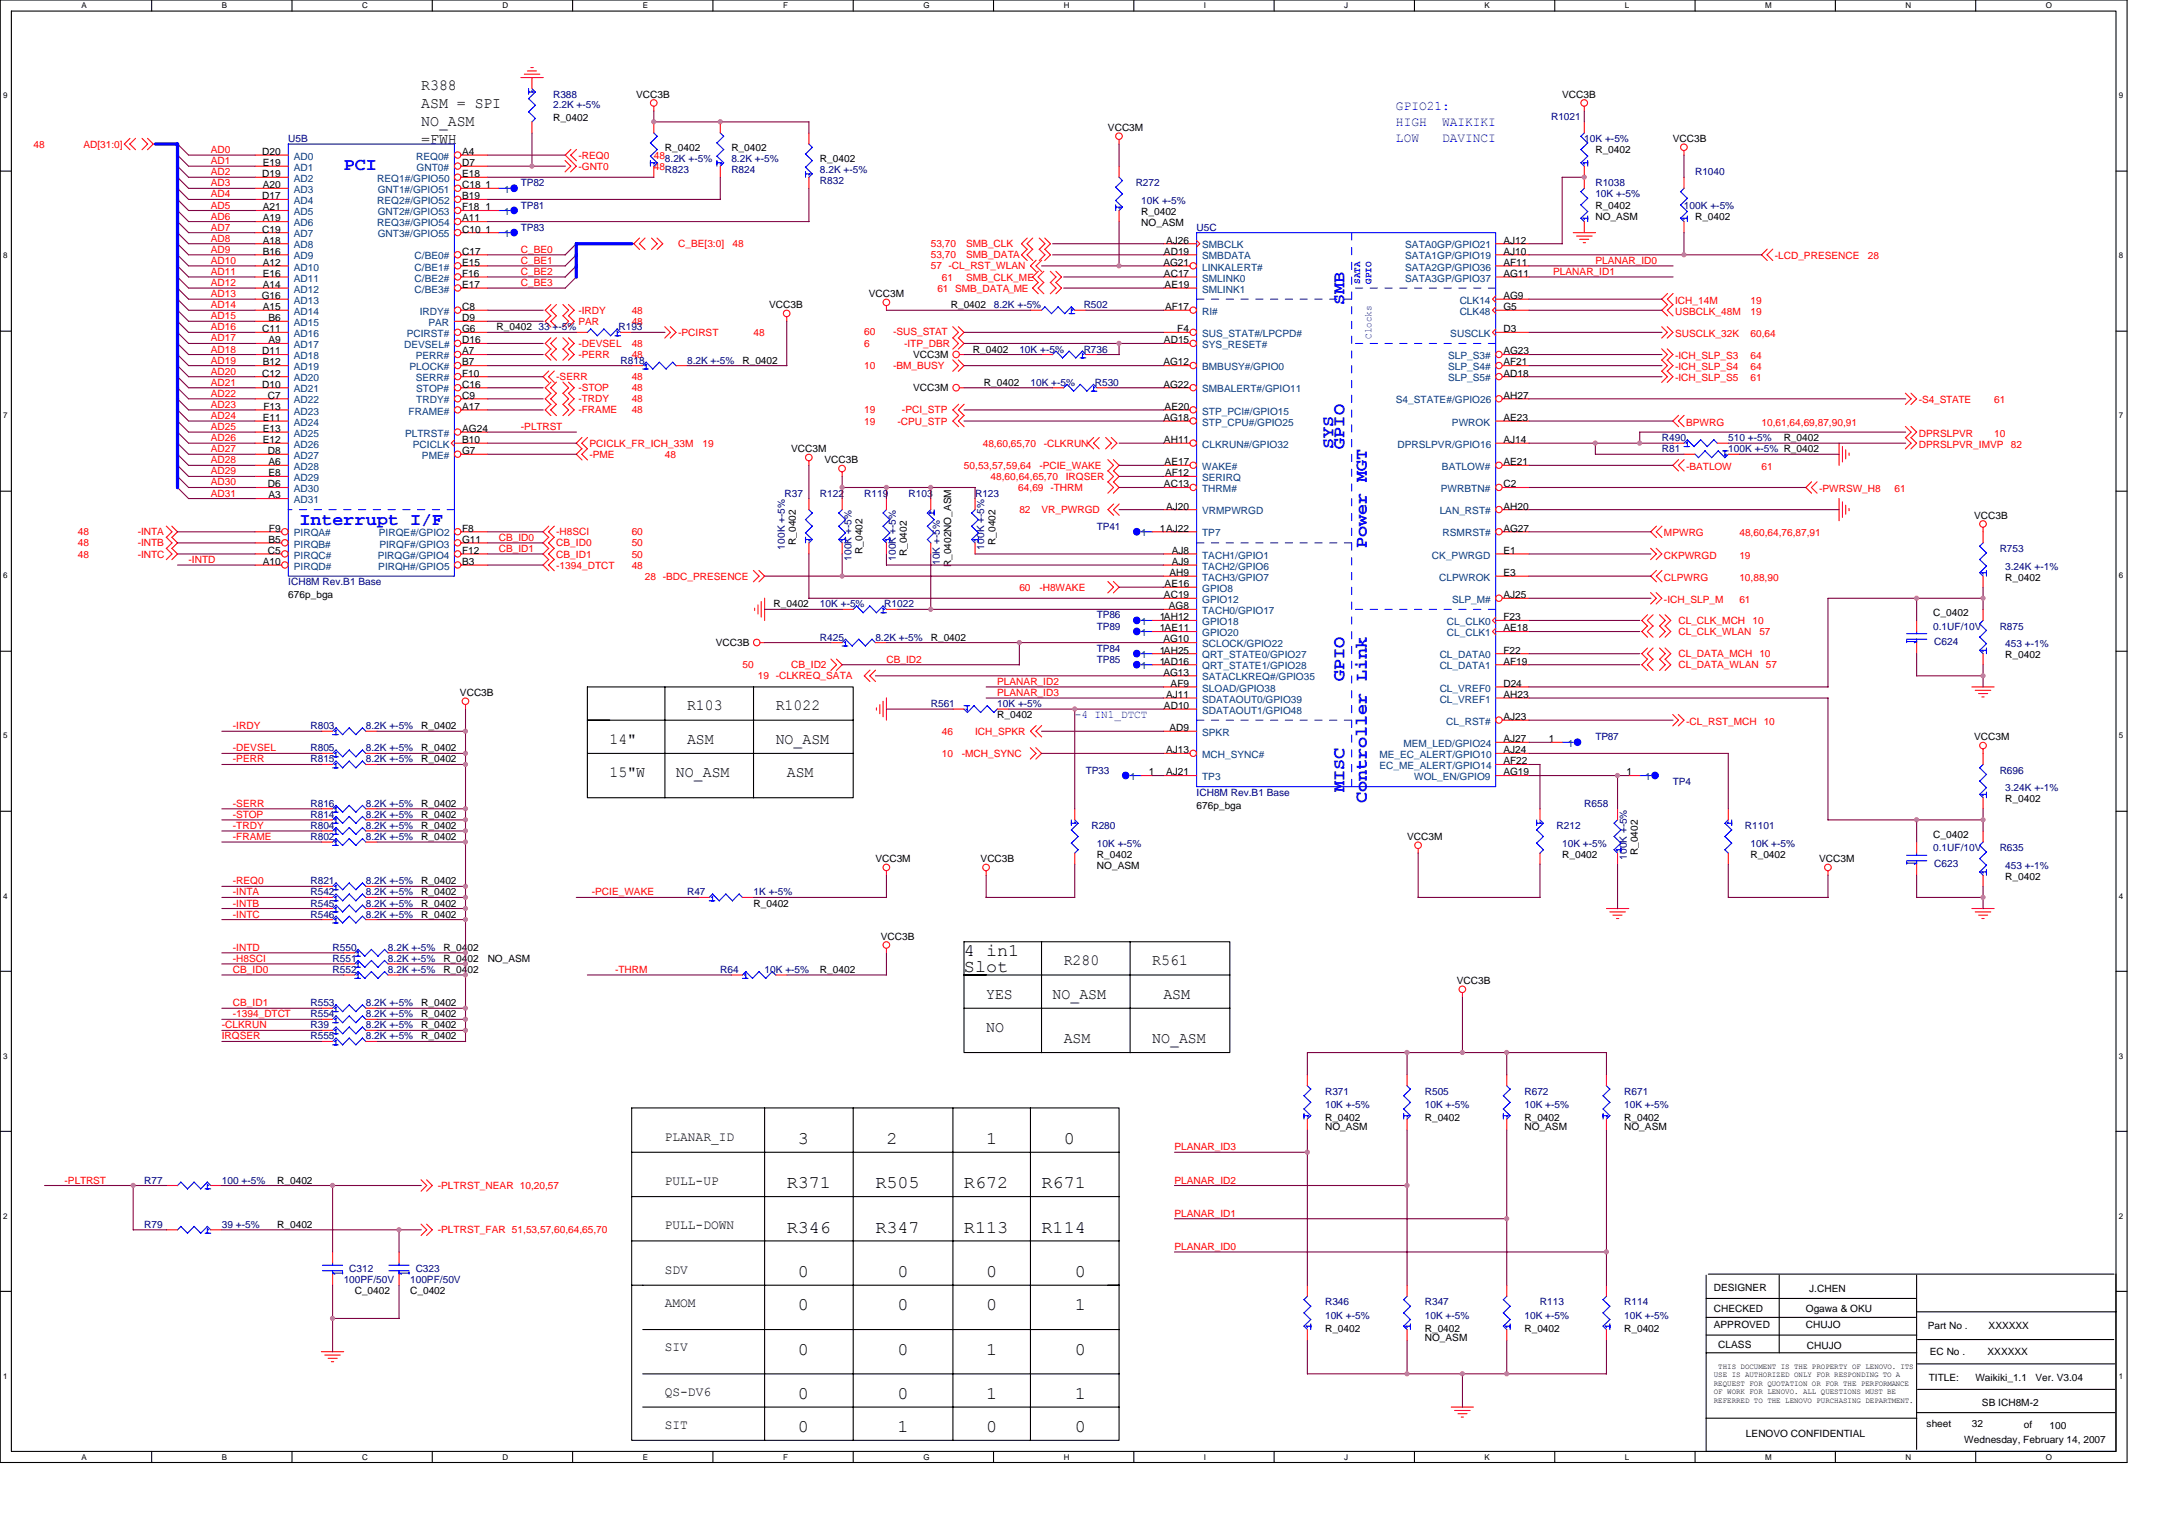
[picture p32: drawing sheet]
<svg xmlns="http://www.w3.org/2000/svg" width="297mm" height="210mm" viewBox="0 0 297 210" stroke-linecap="round" stroke-linejoin="round" font-family="sans-serif">
<defs><g id="words">
<g font-size="2.4" fill="#00f">
<text x="47.3" y="23.4">PCI</text>
<text x="185" y="41.9" transform="rotate(-90 185 41.9)">SMB</text>
<text x="183.5" y="61.7" transform="rotate(-90 183.5 61.7)">SYS</text>
<text x="185" y="61.7" transform="rotate(-90 185 61.7)">GPIO</text>
<text x="41.2" y="72.2">Interrupt I/F</text>
<text x="188" y="75.4" transform="rotate(-90 188 75.4)">Power MGT</text>
<text x="185" y="93.7" transform="rotate(-90 185 93.7)">GPIO</text>
<text x="185" y="109" transform="rotate(-90 185 109)">MISC</text>
<text x="188" y="110.5" transform="rotate(-90 188 110.5)">Controller Link</text>
</g>
<g font-size="2.4">
<text x="132.6" y="131.5">4 in1</text>
<text x="132.6" y="133.7">Slot</text>
<text x="109.8" y="157.4">3</text>
<text x="122" y="157.4">2</text>
<text x="135.7" y="157.4">1</text>
<text x="146.3" y="157.4">0</text>
<text x="108.2" y="163.5">R371</text>
<text x="120.4" y="163.5">R505</text>
<text x="132.6" y="163.5">R672</text>
<text x="143.3" y="163.5">R671</text>
<text x="108.2" y="169.6">R346</text>
<text x="120.4" y="169.6">R347</text>
<text x="132.6" y="169.6">R113</text>
<text x="143.3" y="169.6">R114</text>
<text x="109.8" y="175.7">0</text>
<text x="123.5" y="175.7">0</text>
<text x="135.7" y="175.7">0</text>
<text x="147.9" y="175.7">0</text>
<text x="109.8" y="180.2">0</text>
<text x="123.5" y="180.2">0</text>
<text x="135.7" y="180.2">0</text>
<text x="147.9" y="180.2">1</text>
<text x="109.8" y="186.3">0</text>
<text x="123.5" y="186.3">0</text>
<text x="135.7" y="186.3">1</text>
<text x="147.9" y="186.3">0</text>
<text x="109.8" y="197">0</text>
<text x="109.8" y="192.4">0</text>
<text x="123.5" y="192.4">0</text>
<text x="123.5" y="197">1</text>
<text x="135.7" y="192.4">1</text>
<text x="135.7" y="197">0</text>
<text x="147.9" y="192.4">1</text>
<text x="147.9" y="197">0</text>
</g>
<g font-size="2.1">
<text x="58" y="12.4">R388</text>
<text x="58" y="14.9">ASM = SPI</text>
<text x="58" y="17.3">NO_ASM</text>
<text x="58" y="19.8">=FWH</text>
<text x="94.5" y="97.7">R103</text>
<text x="106.7" y="97.7">R1022</text>
<text x="83.9" y="102.3">14&quot;</text>
<text x="83.9" y="106.9">15&quot;W</text>
<text x="93" y="106.9">NO_ASM</text>
<text x="94.5" y="102.3">ASM</text>
<text x="106.7" y="102.3">NO_ASM</text>
<text x="108.2" y="106.9">ASM</text>
<text x="135.7" y="137.4">YES</text>
<text x="144.8" y="137.4">NO_ASM</text>
<text x="146.3" y="132.8">R280</text>
<text x="158.5" y="132.8">R561</text>
<text x="160.1" y="137.4">ASM</text>
<text x="135.7" y="141.9">NO</text>
<text x="146.3" y="143.4">ASM</text>
<text x="158.5" y="143.4">NO_ASM</text>
</g>
<g font-size="1.8" fill="#00f">
<text x="192.1" y="15.2">GPIO21:</text>
<text x="192.1" y="17.4">HIGH</text>
<text x="198.4" y="17.4">WAIKIKI</text>
<text x="192.1" y="19.6">LOW</text>
<text x="198.4" y="19.6">DAVINCI</text>
</g>
<g font-size="1.8">
<text x="91.5" y="156.9">PLANAR_ID</text>
<text x="91.5" y="163">PULL-UP</text>
<text x="91.5" y="169.1">PULL-DOWN</text>
<text x="91.5" y="175.2">SDV</text>
<text x="91.5" y="179.8">AMOM</text>
<text x="91.5" y="185.9">SIV</text>
<text x="91.5" y="192">QS-DV6</text>
<text x="91.5" y="196.5">SIT</text>
</g>
<text font-size="1.5" fill="#00f" x="147.9" y="98.7">-4 IN1_DTCT</text>
<g font-size="1.4" fill="#000080">
<text x="76.1" y="13.4">R388</text>
<text x="76.1" y="14.8">2.2K +-5%</text>
<text x="213.4" y="16.5">R1021</text>
<text x="39.7" y="19.5">U5B</text>
<text x="91.5" y="23.8">R823</text>
<text x="91.5" y="22.3">8.2K +-5%</text>
<text x="100.6" y="23.8">R824</text>
<text x="100.6" y="22.3">8.2K +-5%</text>
<text x="112.8" y="23.8">8.2K +-5%</text>
<text x="218" y="19.5">10K +-5%</text>
<text x="71.7" y="25.6">TP82</text>
<text x="71.7" y="28.7">TP81</text>
<text x="112.8" y="25.3">R832</text>
<text x="156.2" y="25.6">R272</text>
<text x="157" y="28.1">10K +-5%</text>
<text x="219.5" y="25.6">R1038</text>
<text x="219.5" y="27.2">10K +-5%</text>
<text x="231.7" y="28.7">100K +-5%</text>
<text x="233.2" y="24.1">R1040</text>
<text x="71.7" y="31.7">TP83</text>
<text x="164.6" y="31.7">U5C</text>
<text x="74.1" y="45.4">33 +-5%</text>
<text x="85.1" y="45.4">R193</text>
<text x="136.7" y="42.4">8.2K +-5%</text>
<text x="149.1" y="42.4">R502</text>
<text x="85.4" y="50">R818</text>
<text x="94.5" y="50">8.2K +-5%</text>
<text x="140.2" y="48.5">10K +-5%</text>
<text x="141.8" y="53.1">10K +-5%</text>
<text x="149.1" y="48.5">R736</text>
<text x="150.6" y="53.1">R530</text>
<text x="228.6" y="62.2">R81</text>
<text x="228.6" y="60.7">R490</text>
<text x="237.8" y="62.2">100K +-5% R_0402</text>
<text x="237.8" y="60.7">510 +-5%</text>
<text x="107.9" y="68.3">R37</text>
<text x="112.8" y="68.3">R122</text>
<text x="118.9" y="68.3">R119</text>
<text x="125" y="68.3">R103</text>
<text x="134.2" y="68.3">R123</text>
<text x="108" y="75.6" transform="rotate(-90 108 75.6)">100K +-5%</text>
<text x="117.1" y="77.1" transform="rotate(-90 117.1 77.1)">100K +-5%</text>
<text x="123.2" y="77.1" transform="rotate(-90 123.2 77.1)">100K +-5%</text>
<text x="129.3" y="77.7" transform="rotate(-90 129.3 77.7)">10K +-5%</text>
<text x="135.4" y="75.6" transform="rotate(-90 135.4 75.6)">100K +-5%</text>
<text x="150.9" y="72.9">TP41</text>
<text x="275.1" y="75.9">R753</text>
<text x="39.7" y="80.5">ICH8M Rev.B1 Base</text>
<text x="112.8" y="83.5">10K +-5%</text>
<text x="121.7" y="83.5">R1022</text>
<text x="275.9" y="78.4">3.24K +-1%</text>
<text x="112.8" y="88.1">R425</text>
<text x="120.4" y="88.1">8.2K +-5%</text>
<text x="150.9" y="85.1">TP86</text>
<text x="150.9" y="86.6">TP89</text>
<text x="150.9" y="89.6">TP84</text>
<text x="266" y="86.6">0.1UF/10V</text>
<text x="266.1" y="88.7">C624</text>
<text x="275.1" y="86.6">R875</text>
<text x="275.9" y="89">453 +-1%</text>
<text x="150.9" y="91.2">TP85</text>
<text x="42.7" y="100.3">R803</text>
<text x="50.3" y="100.3">8.2K +-5%</text>
<text x="128.1" y="97.3">R561</text>
<text x="137.2" y="97.3">10K +-5%</text>
<text x="219.5" y="101.8">TP87</text>
<text x="42.7" y="103.4">R805</text>
<text x="42.7" y="104.9">R815</text>
<text x="50.3" y="103.4">8.2K +-5%</text>
<text x="50.3" y="104.9">8.2K +-5%</text>
<text x="149.4" y="106.4">TP33</text>
<text x="230.2" y="107.9">TP4</text>
<text x="275.1" y="106.4">R696</text>
<text x="42.7" y="111">R816</text>
<text x="42.7" y="112.5">R814</text>
<text x="50.3" y="111">8.2K +-5%</text>
<text x="50.3" y="112.5">8.2K +-5%</text>
<text x="164.6" y="109.5">ICH8M Rev.B1 Base</text>
<text x="218" y="111">R658</text>
<text x="275.9" y="108.8">3.24K +-1%</text>
<text x="42.7" y="115.5">R802</text>
<text x="42.7" y="114">R804</text>
<text x="50.3" y="115.5">8.2K +-5%</text>
<text x="50.3" y="114">8.2K +-5%</text>
<text x="150.2" y="114">R280</text>
<text x="150.9" y="116.5">10K +-5%</text>
<text x="214.2" y="114">R212</text>
<text x="214.9" y="116.5">10K +-5%</text>
<text x="223.8" y="118.3" transform="rotate(-90 223.8 118.3)">100K +-5%</text>
<text x="240.1" y="114">R1101</text>
<text x="240.8" y="116.5">10K +-5%</text>
<text x="266" y="117.1">0.1UF/10V</text>
<text x="266.1" y="119.2">C623</text>
<text x="275.1" y="117.1">R635</text>
<text x="275.9" y="119.5">453 +-1%</text>
<text x="42.7" y="121.6">R821</text>
<text x="42.7" y="123.2">R542</text>
<text x="42.7" y="124.7">R545</text>
<text x="50.3" y="121.6">8.2K +-5%</text>
<text x="50.3" y="123.2">8.2K +-5%</text>
<text x="50.3" y="124.7">8.2K +-5%</text>
<text x="94.5" y="123.2">R47</text>
<text x="103.7" y="123.2">1K +-5%</text>
<text x="42.7" y="126.2">R546</text>
<text x="45.8" y="130.8">R550</text>
<text x="50.3" y="126.2">8.2K +-5%</text>
<text x="53.4" y="130.8">8.2K +-5%</text>
<text x="45.8" y="132.3">R551</text>
<text x="45.8" y="133.8">R552</text>
<text x="53.4" y="132.3">8.2K +-5%</text>
<text x="53.4" y="133.8">8.2K +-5%</text>
<text x="99.1" y="133.8">R64</text>
<text x="105.2" y="133.8">10K +-5%</text>
<text x="42.7" y="143">R555</text>
<text x="42.7" y="138.4">R553</text>
<text x="42.7" y="139.9">R554</text>
<text x="42.7" y="141.5">R39</text>
<text x="50.3" y="143">8.2K +-5%</text>
<text x="50.3" y="138.4">8.2K +-5%</text>
<text x="50.3" y="139.9">8.2K +-5%</text>
<text x="50.3" y="141.5">8.2K +-5%</text>
<text x="182.3" y="150.6">R371</text>
<text x="182.3" y="152.4">10K +-5%</text>
<text x="196" y="150.6">R505</text>
<text x="196" y="152.4">10K +-5%</text>
<text x="209.7" y="150.6">R672</text>
<text x="209.7" y="152.4">10K +-5%</text>
<text x="223.5" y="150.6">R671</text>
<text x="223.5" y="152.4">10K +-5%</text>
<text x="19.9" y="162.8">R77</text>
<text x="30.5" y="162.8">100 +-5%</text>
<text x="19.9" y="168.9">R79</text>
<text x="30.5" y="168.9">39 +-5%</text>
<text x="47.3" y="176.5">100PF/50V</text>
<text x="48" y="175">C312</text>
<text x="56.4" y="176.5">100PF/50V</text>
<text x="57.2" y="175">C323</text>
<text x="182.3" y="179.6">R346</text>
<text x="196" y="179.6">R347</text>
<text x="211.9" y="179.6">R113</text>
<text x="223.5" y="179.6">R114</text>
<text x="182.3" y="181.4">10K +-5%</text>
<text x="196" y="181.4">10K +-5%</text>
<text x="209.7" y="181.4">10K +-5%</text>
<text x="223.5" y="181.4">10K +-5%</text>
</g>
<g font-size="1.4">
<text x="76.1" y="16.6">R_0402</text>
<text x="87.5" y="13.4">VCC3B</text>
<text x="214.9" y="13.4">VCC3B</text>
<text x="36.1" y="21.3">D20</text>
<text x="36.2" y="22.8">E19</text>
<text x="63.6" y="21.3">A4</text>
<text x="63.6" y="22.8">D7</text>
<text x="91.5" y="20.8">R_0402</text>
<text x="100.6" y="20.8">R_0402</text>
<text x="112.8" y="22.3">R_0402</text>
<text x="152.4" y="18">VCC3M</text>
<text x="219.5" y="21.1">R_0402</text>
<text x="230.2" y="19.5">VCC3B</text>
<text x="36.1" y="24.4">D19</text>
<text x="36.1" y="27.4">D17</text>
<text x="36.2" y="25.9">A20</text>
<text x="36.2" y="28.9">A21</text>
<text x="63.6" y="24.4">E18</text>
<text x="63.6" y="25.9">C18</text>
<text x="63.6" y="27.4">B19</text>
<text x="63.6" y="28.9">F18</text>
<text x="66.8" y="25.9">1</text>
<text x="66.8" y="28.9">1</text>
<text x="157" y="29.6">R_0402</text>
<text x="219.5" y="28.7">R_0402</text>
<text x="36.1" y="32">C19</text>
<text x="36.2" y="30.5">A19</text>
<text x="36.2" y="33.5">A18</text>
<text x="36.2" y="35">B16</text>
<text x="63.6" y="30.5">A11</text>
<text x="63.6" y="32">C10</text>
<text x="63.6" y="35">C17</text>
<text x="66.8" y="32">1</text>
<text x="157" y="31.1">NO_ASM</text>
<text x="160.1" y="35">AD19</text>
<text x="160.4" y="33.5">AJ26</text>
<text x="206.8" y="33.5">AJ12</text>
<text x="206.8" y="35">AJ10</text>
<text x="219.5" y="30.2">NO_ASM</text>
<text x="233.2" y="30.2">R_0402</text>
<text x="36" y="41.1">G16</text>
<text x="36.2" y="36.6">A12</text>
<text x="36.2" y="38.1">E16</text>
<text x="36.2" y="39.6">A14</text>
<text x="63.6" y="36.6">E15</text>
<text x="63.6" y="38.1">F16</text>
<text x="63.6" y="39.6">E17</text>
<text x="119.5" y="40.9">VCC3M</text>
<text x="160.1" y="36.6">AG21</text>
<text x="160.1" y="38.1">AC17</text>
<text x="160.2" y="39.6">AE19</text>
<text x="206.8" y="36.6">AF11</text>
<text x="206.8" y="38.1">AG11</text>
<text x="206.8" y="41.1">AG9</text>
<text x="36.1" y="45.7">C11</text>
<text x="36.2" y="42.7">A15</text>
<text x="36.9" y="44.2">B6</text>
<text x="36.9" y="47.2">A9</text>
<text x="63.6" y="42.7">C8</text>
<text x="63.6" y="44.2">D9</text>
<text x="63.6" y="45.7">G6</text>
<text x="63.6" y="47.2">D16</text>
<text x="68.3" y="45.4">R_0402</text>
<text x="105.8" y="42.4">VCC3B</text>
<text x="130.8" y="42.4">R_0402</text>
<text x="160.1" y="47.2">AD15</text>
<text x="160.3" y="42.7">AF17</text>
<text x="162" y="45.7">F4</text>
<text x="206.8" y="42.7">G5</text>
<text x="206.8" y="45.7">D3</text>
<text x="36.1" y="48.7">D11</text>
<text x="36.1" y="51.8">C12</text>
<text x="36.1" y="53.3">D10</text>
<text x="36.2" y="50.3">B12</text>
<text x="63.6" y="48.7">A7</text>
<text x="63.6" y="50.3">B7</text>
<text x="63.6" y="51.8">F10</text>
<text x="63.6" y="53.3">C16</text>
<text x="102.1" y="50">R_0402</text>
<text x="125.6" y="49.3">VCC3M</text>
<text x="125.6" y="53.8">VCC3M</text>
<text x="133.9" y="48.5">R_0402</text>
<text x="135.4" y="53.1">R_0402</text>
<text x="160.1" y="50.3">AG12</text>
<text x="160.1" y="53.3">AG22</text>
<text x="206.8" y="48.7">AG23</text>
<text x="206.8" y="50.3">AF21</text>
<text x="206.8" y="51.8">AD18</text>
<text x="36.2" y="57.9">E11</text>
<text x="36.2" y="59.4">E13</text>
<text x="36.2" y="56.4">F13</text>
<text x="36.8" y="54.8">C7</text>
<text x="63.6" y="54.8">C9</text>
<text x="63.6" y="56.4">A17</text>
<text x="63.6" y="59.4">AG24</text>
<text x="160.1" y="57.9">AG18</text>
<text x="160.2" y="56.4">AE20</text>
<text x="206.8" y="57.9">AE23</text>
<text x="206.8" y="54.8">AH27</text>
<text x="36.2" y="60.9">E12</text>
<text x="36.8" y="62.5">D8</text>
<text x="36.9" y="64">A6</text>
<text x="36.9" y="65.5">E8</text>
<text x="63.6" y="60.9">B10</text>
<text x="63.6" y="62.5">G7</text>
<text x="108.9" y="62.2">VCC3M</text>
<text x="113.4" y="63.7">VCC3B</text>
<text x="160.1" y="60.9">AH11</text>
<text x="160.2" y="64">AE17</text>
<text x="160.3" y="65.5">AF12</text>
<text x="206.8" y="60.9">AJ14</text>
<text x="206.8" y="64">AE21</text>
<text x="245.4" y="60.7">R_0402</text>
<text x="36.8" y="67">D6</text>
<text x="36.9" y="68.6">A3</text>
<text x="160.1" y="67">AC13</text>
<text x="160.4" y="70.1">AJ20</text>
<text x="206.8" y="67">C2</text>
<text x="206.8" y="70.1">AH20</text>
<text x="271.6" y="71.4">VCC3B</text>
<text x="36.2" y="77.7">A10</text>
<text x="36.8" y="76.2">C5</text>
<text x="36.9" y="74.7">B5</text>
<text x="37" y="73.1">F9</text>
<text x="63.6" y="77.7">B3</text>
<text x="63.6" y="76.2">F12</text>
<text x="63.6" y="74.7">G11</text>
<text x="63.6" y="73.1">F8</text>
<text x="109.5" y="75" transform="rotate(-90 109.5 75)">R_0402</text>
<text x="118.7" y="76.2" transform="rotate(-90 118.7 76.2)">R_0402</text>
<text x="124.8" y="76.5" transform="rotate(-90 124.8 76.5)">R_0402</text>
<text x="136.9" y="75" transform="rotate(-90 136.9 75)">R_0402</text>
<text x="159.6" y="73.1">1AJ22</text>
<text x="161.2" y="76.2">AJ8</text>
<text x="161.2" y="77.7">AJ9</text>
<text x="206.8" y="73.1">AG27</text>
<text x="206.8" y="76.2">E1</text>
<text x="39.7" y="82.3">676p_bga</text>
<text x="106.4" y="83.5">R_0402</text>
<text x="130.8" y="78" transform="rotate(-90 130.8 78)">R_0402NO_ASM</text>
<text x="160.1" y="82.3">AC19</text>
<text x="160.2" y="80.8">AE16</text>
<text x="160.8" y="83.8">AG8</text>
<text x="160.9" y="79.2">AH9</text>
<text x="206.8" y="79.2">E3</text>
<text x="206.8" y="82.3">AJ25</text>
<text x="275.9" y="79.9">R_0402</text>
<text x="98.5" y="88.9">VCC3B</text>
<text x="128.1" y="88.1">R_0402</text>
<text x="159.6" y="85.3">1AH12</text>
<text x="159.6" y="86.8">1AE11</text>
<text x="159.6" y="89.9">1AH25</text>
<text x="160.1" y="88.4">AG10</text>
<text x="206.8" y="85.3">F23</text>
<text x="206.8" y="86.8">AE18</text>
<text x="206.8" y="89.9">F22</text>
<text x="266" y="84.8">C_0402</text>
<text x="63.3" y="95.7">VCC3B</text>
<text x="159.6" y="91.4">1AD16</text>
<text x="160.1" y="92.9">AG13</text>
<text x="160.4" y="96">AJ11</text>
<text x="161.1" y="94.5">AF9</text>
<text x="206.8" y="91.4">AF19</text>
<text x="206.8" y="94.5">D24</text>
<text x="206.8" y="96">AH23</text>
<text x="275.9" y="90.6">R_0402</text>
<text x="58" y="100.3">R_0402</text>
<text x="137.2" y="98.8">R_0402</text>
<text x="160.1" y="97.5">AD10</text>
<text x="160.9" y="100.6">AD9</text>
<text x="206.8" y="99">AJ23</text>
<text x="271.6" y="101.8">VCC3M</text>
<text x="58" y="103.4">R_0402</text>
<text x="58" y="104.9">R_0402</text>
<text x="158.1" y="106.7">1</text>
<text x="160.4" y="106.7">AJ21</text>
<text x="160.4" y="103.6">AJ13</text>
<text x="206.8" y="103.6">AJ24</text>
<text x="206.8" y="106.7">AG19</text>
<text x="206.8" y="105.1">AF22</text>
<text x="206.8" y="102.1">AJ27</text>
<text x="213.1" y="102.1">1</text>
<text x="223.8" y="106.7">1</text>
<text x="58" y="111">R_0402</text>
<text x="58" y="112.5">R_0402</text>
<text x="164.6" y="111.3">676p_bga</text>
<text x="275.9" y="110.4">R_0402</text>
<text x="58" y="115.5">R_0402</text>
<text x="58" y="114">R_0402</text>
<text x="120.4" y="118.6">VCC3M</text>
<text x="134.9" y="118.6">VCC3B</text>
<text x="150.9" y="118">R_0402</text>
<text x="150.9" y="119.5">NO_ASM</text>
<text x="193.6" y="115.5">VCC3M</text>
<text x="214.9" y="118">R_0402</text>
<text x="225.3" y="117.6" transform="rotate(-90 225.3 117.6)">R_0402</text>
<text x="240.8" y="118">R_0402</text>
<text x="250.3" y="118.6">VCC3M</text>
<text x="266" y="115.3">C_0402</text>
<text x="58" y="121.6">R_0402</text>
<text x="58" y="123.2">R_0402</text>
<text x="58" y="124.7">R_0402</text>
<text x="103.7" y="124.7">R_0402</text>
<text x="275.9" y="121">R_0402</text>
<text x="58" y="126.2">R_0402</text>
<text x="61" y="130.8">R_0402</text>
<text x="121.2" y="129.3">VCC3B</text>
<text x="61" y="132.3">R_0402</text>
<text x="61" y="133.8">R_0402</text>
<text x="67.1" y="132.3">NO_ASM</text>
<text x="112.8" y="133.8">R_0402</text>
<text x="200.4" y="135.4">VCC3B</text>
<text x="58" y="143">R_0402</text>
<text x="58" y="138.4">R_0402</text>
<text x="58" y="139.9">R_0402</text>
<text x="58" y="141.5">R_0402</text>
<text x="182.3" y="154.3">R_0402</text>
<text x="182.3" y="155.5">NO_ASM</text>
<text x="196" y="154.3">R_0402</text>
<text x="209.7" y="154.3">R_0402</text>
<text x="209.7" y="155.5">NO_ASM</text>
<text x="223.5" y="154.3">R_0402</text>
<text x="223.5" y="155.5">NO_ASM</text>
<text x="38.1" y="162.8">R_0402</text>
<text x="38.1" y="168.9">R_0402</text>
<text x="48.8" y="178">C_0402</text>
<text x="56.4" y="178">C_0402</text>
<text x="235.8" y="177.6">DESIGNER</text>
<text x="248.9" y="177.7">J.CHEN</text>
<text x="182.3" y="183.2">R_0402</text>
<text x="196" y="183.2">R_0402</text>
<text x="196" y="184.4">NO_ASM</text>
<text x="209.7" y="183.2">R_0402</text>
<text x="223.5" y="183.2">R_0402</text>
<text x="235.8" y="180.5">CHECKED</text>
<text x="235.8" y="182.6">APPROVED</text>
<text x="236.4" y="185.4">CLASS</text>
<text x="248.5" y="180.5">Ogawa &amp; OKU</text>
<text x="248.5" y="182.6">CHUJO</text>
<text x="248.6" y="185.5">CHUJO</text>
<text x="265.2" y="182.8">Part No .</text>
<text x="273.6" y="182.8">XXXXXX</text>
<text x="265.4" y="189.9">TITLE:</text>
<text x="265.5" y="186.4">EC No .</text>
<text x="271.8" y="189.9">Waikiki_1.1</text>
<text x="273.4" y="186.4">XXXXXX</text>
<text x="280" y="189.9">Ver. V3.04</text>
<text x="240.2" y="197.7">LENOVO CONFIDENTIAL</text>
<text x="265.1" y="196.3">sheet</text>
<text x="271.3" y="196.3">32</text>
<text x="272.7" y="193.4">SB ICH8M-2</text>
<text x="278.5" y="196.5">of</text>
<text x="282" y="196.6">100</text>
<text x="270.3" y="198.5">Wednesday, February 14, 2007</text>
</g>
<g font-size="1.4" fill="#f00">
<text x="4.6" y="20.3">48</text>
<text x="11.5" y="20.3">AD[31:0]</text>
<text x="29" y="22.6">AD1</text>
<text x="29" y="21.1">AD0</text>
<text x="79.6" y="21.8">-REQ0</text>
<text x="79.6" y="23.3">-GNT0</text>
<text x="90" y="21.8">48</text>
<text x="90" y="23.3">48</text>
<text x="29" y="27.2">AD4</text>
<text x="29" y="24.1">AD2</text>
<text x="29" y="28.7">AD5</text>
<text x="29" y="25.6">AD3</text>
<text x="29" y="34.8">AD9</text>
<text x="29" y="31.7">AD7</text>
<text x="29" y="33.3">AD8</text>
<text x="29" y="30.2">AD6</text>
<text x="71.7" y="34.8">C_BE0</text>
<text x="93.3" y="34">C_BE[3:0]</text>
<text x="100.8" y="34">48</text>
<text x="128.1" y="35.5">53,70</text>
<text x="128.1" y="34">53,70</text>
<text x="132.9" y="35.5">SMB_DATA</text>
<text x="132.9" y="34">SMB_CLK</text>
<text x="244.2" y="35.7">-LCD_PRESENCE</text>
<text x="257" y="35.7">28</text>
<text x="29" y="39.3">AD12</text>
<text x="29" y="36.3">AD10</text>
<text x="29" y="40.9">AD13</text>
<text x="29" y="37.8">AD11</text>
<text x="71.7" y="37.8">C_BE2</text>
<text x="71.7" y="39.3">C_BE3</text>
<text x="71.7" y="36.3">C_BE1</text>
<text x="128.1" y="37.1">57 -CL_RST_WLAN</text>
<text x="129" y="40.1">61 SMB_DATA_ME</text>
<text x="129.6" y="38.6">61</text>
<text x="132.9" y="38.6">SMB_CLK_ME</text>
<text x="213.7" y="37.8">PLANAR_ID1</text>
<text x="219.5" y="36.3">PLANAR_ID0</text>
<text x="230.5" y="41.8">ICH_14M</text>
<text x="240.8" y="41.8">19</text>
<text x="29" y="47">AD17</text>
<text x="29" y="43.9">AD15</text>
<text x="29" y="42.4">AD14</text>
<text x="29" y="45.4">AD16</text>
<text x="79.6" y="43.2">-IRDY</text>
<text x="79.6" y="47.7">-DEVSEL</text>
<text x="79.6" y="44.7">PAR</text>
<text x="86.9" y="47.7">48</text>
<text x="86.9" y="43.2">48</text>
<text x="86.9" y="44.7">48</text>
<text x="93.3" y="46.2">-PCIRST</text>
<text x="103.7" y="46.2">48</text>
<text x="118.9" y="47.7">6</text>
<text x="118.9" y="46.1">60</text>
<text x="122.9" y="46.1">-SUS_STAT</text>
<text x="124.4" y="47.7">-ITP_DBR</text>
<text x="230.5" y="43.3">USBCLK_48M</text>
<text x="230.5" y="46.4">SUSCLK_32K</text>
<text x="240.8" y="43.3">19</text>
<text x="240.8" y="46.4">60,64</text>
<text x="29" y="50">AD19</text>
<text x="29" y="48.5">AD18</text>
<text x="29" y="53.1">AD21</text>
<text x="29" y="51.5">AD20</text>
<text x="76.5" y="52.3">-SERR</text>
<text x="79.6" y="49.3">-PERR</text>
<text x="79.6" y="53.8">-STOP</text>
<text x="86.9" y="49.3">48</text>
<text x="86.9" y="52.3">48</text>
<text x="86.9" y="53.8">48</text>
<text x="118.9" y="50.8">10</text>
<text x="122.9" y="50.8">-BM_BUSY</text>
<text x="230.5" y="49.4">-ICH_SLP_S3</text>
<text x="230.5" y="50.9">-ICH_SLP_S4</text>
<text x="230.5" y="52.5">-ICH_SLP_S5</text>
<text x="240.8" y="49.4">64</text>
<text x="240.8" y="50.9">64</text>
<text x="240.8" y="52.5">61</text>
<text x="29" y="57.6">AD24</text>
<text x="29" y="59.2">AD25</text>
<text x="29" y="54.6">AD22</text>
<text x="29" y="56.1">AD23</text>
<text x="71.7" y="59.2">-PLTRST</text>
<text x="79.6" y="55.4">-TRDY</text>
<text x="79.6" y="56.9">-FRAME</text>
<text x="86.9" y="55.4">48</text>
<text x="86.9" y="56.9">48</text>
<text x="118.9" y="58.4">19</text>
<text x="118.9" y="56.9">19</text>
<text x="123.5" y="58.4">-CPU_STP</text>
<text x="124.1" y="56.9">-PCI_STP</text>
<text x="232" y="58.5">BPWRG</text>
<text x="242.4" y="58.5">10,61,64,69,87,90,91</text>
<text x="264" y="55.5">-S4_STATE</text>
<text x="274.4" y="55.5">61</text>
<text x="29" y="60.7">AD26</text>
<text x="29" y="65.3">AD29</text>
<text x="29" y="63.7">AD28</text>
<text x="29" y="62.2">AD27</text>
<text x="81.1" y="61.4">PCICLK_FR_ICH_33M</text>
<text x="81.1" y="63">-PME</text>
<text x="91.5" y="63">48</text>
<text x="96.7" y="61.4">19</text>
<text x="132.6" y="64.5">50,53,57,59,64</text>
<text x="135.2" y="61.4">48,60,65,70</text>
<text x="143" y="64.5">-PCIE_WAKE</text>
<text x="143.6" y="61.4">-CLKRUN</text>
<text x="232" y="64.6">-BATLOW</text>
<text x="242.4" y="64.6">61</text>
<text x="264" y="60.1">DPRSLPVR</text>
<text x="264" y="61.6">DPRSLPVR_IMVP</text>
<text x="274.4" y="60.1">10</text>
<text x="276.6" y="61.6">82</text>
<text x="29" y="68.3">AD31</text>
<text x="29" y="66.8">AD30</text>
<text x="136.3" y="66">48,60,64,65,70</text>
<text x="140.1" y="67.5">64,69 -THRM</text>
<text x="140.2" y="70.6">82</text>
<text x="143.3" y="70.6">VR_PWRGD</text>
<text x="146.6" y="66">IRQSER</text>
<text x="250.3" y="67.7">-PWRSW_H8</text>
<text x="260.6" y="67.7">61</text>
<text x="10.7" y="73.6">48</text>
<text x="10.7" y="75.2">48</text>
<text x="10.7" y="76.7">48</text>
<text x="18.9" y="73.6">-INTA</text>
<text x="18.9" y="75.2">-INTB</text>
<text x="18.9" y="76.7">-INTC</text>
<text x="25.9" y="77.4">-INTD</text>
<text x="68.6" y="75.9">CB_ID1</text>
<text x="68.6" y="74.4">CB_ID0</text>
<text x="76.5" y="73.6">-H8SCI</text>
<text x="76.5" y="75.2">CB_ID0</text>
<text x="76.5" y="76.7">CB_ID1</text>
<text x="86.9" y="75.2">50</text>
<text x="86.9" y="76.7">50</text>
<text x="86.9" y="73.6">60</text>
<text x="228.9" y="73.8">MPWRG</text>
<text x="228.9" y="76.8">CKPWRGD</text>
<text x="239.3" y="76.8">19</text>
<text x="239.3" y="73.8">48,60,64,76,87,91</text>
<text x="76.5" y="78.2">-1394_DTCT</text>
<text x="86.9" y="78.2">48</text>
<text x="88.7" y="79.7">28 -BDC_PRESENCE</text>
<text x="140.2" y="81.3">60</text>
<text x="143" y="81.3">-H8WAKE</text>
<text x="228.9" y="79.9">CLPWRG</text>
<text x="228.9" y="82.9">-ICH_SLP_M</text>
<text x="239.3" y="82.9">61</text>
<text x="239.3" y="79.9">10,88,90</text>
<text x="230.9" y="85.8">CL_CLK_MCH</text>
<text x="230.9" y="87.4">CL_CLK_WLAN</text>
<text x="241.1" y="85.8">10</text>
<text x="242.1" y="87.4">57</text>
<text x="102.1" y="91.9">50</text>
<text x="104.3" y="93.5">19 -CLKREQ_SATA</text>
<text x="108.9" y="91.9">CB_ID2</text>
<text x="122" y="91.2">CB_ID2</text>
<text x="137.2" y="94.2">PLANAR_ID2</text>
<text x="137.2" y="95.7">PLANAR_ID3</text>
<text x="230.9" y="90.4">CL_DATA_MCH 10</text>
<text x="230.9" y="91.9">CL_DATA_WLAN</text>
<text x="243" y="91.9">57</text>
<text x="32" y="100.3">-IRDY</text>
<text x="129.6" y="101.1">46</text>
<text x="134.2" y="101.1">ICH_SPKR</text>
<text x="232" y="99.7">-CL_RST_MCH 10</text>
<text x="32" y="103.4">-DEVSEL</text>
<text x="32" y="104.9">-PERR</text>
<text x="129.6" y="104.1">10</text>
<text x="132.3" y="104.1">-MCH_SYNC</text>
<text x="32" y="111">-SERR</text>
<text x="32" y="112.5">-STOP</text>
<text x="32" y="114">-TRDY</text>
<text x="32" y="115.5">-FRAME</text>
<text x="32" y="124.7">-INTB</text>
<text x="32" y="121.6">-REQ0</text>
<text x="32" y="123.2">-INTA</text>
<text x="81.4" y="123.2">-PCIE_WAKE</text>
<text x="32" y="130.8">-INTD</text>
<text x="32" y="126.2">-INTC</text>
<text x="32" y="132.3">-H8SCI</text>
<text x="32" y="133.8">CB_ID0</text>
<text x="84.6" y="133.8">-THRM</text>
<text x="30.5" y="143">IRQSER</text>
<text x="30.5" y="141.5">-CLKRUN</text>
<text x="32" y="138.4">CB_ID1</text>
<text x="32" y="139.9">-1394_DTCT</text>
<text x="161.6" y="158.2">PLANAR_ID3</text>
<text x="8.9" y="162.8">-PLTRST</text>
<text x="60.2" y="163.6">-PLTRST_NEAR 10,20,57</text>
<text x="161.6" y="162.8">PLANAR_ID2</text>
<text x="161.6" y="167.4">PLANAR_ID1</text>
<text x="60.2" y="169.7">-PLTRST_FAR 51,53,57,60,64,65,70</text>
<text x="161.6" y="171.9">PLANAR_ID0</text>
</g>
<g font-size="1.4" fill="#004080">
<text x="40.4" y="22">AD0</text>
<text x="40.4" y="23.5">AD1</text>
<text x="57.3" y="22">REQ0#</text>
<text x="57.3" y="23.5">GNT0#</text>
<text x="40.4" y="25">AD2</text>
<text x="40.4" y="26.5">AD3</text>
<text x="40.4" y="28.1">AD4</text>
<text x="40.4" y="29.6">AD5</text>
<text x="51.9" y="25">REQ1#/GPIO50</text>
<text x="51.9" y="28.1">REQ2#/GPIO52</text>
<text x="52" y="26.5">GNT1#/GPIO51</text>
<text x="52" y="29.6">GNT2#/GPIO53</text>
<text x="69.4" y="26.5">1</text>
<text x="69.4" y="29.6">1</text>
<text x="40.4" y="31.1">AD6</text>
<text x="40.4" y="32.6">AD7</text>
<text x="40.4" y="34.2">AD8</text>
<text x="40.4" y="35.7">AD9</text>
<text x="51.9" y="31.1">REQ3#/GPIO54</text>
<text x="52" y="32.6">GNT3#/GPIO55</text>
<text x="57" y="35.7">C/BE0#</text>
<text x="69.4" y="32.6">1</text>
<text x="165.4" y="34.2">SMBCLK</text>
<text x="165.4" y="35.7">SMBDATA</text>
<text x="193.3" y="34.2">SATA0GP/GPIO21</text>
<text x="193.3" y="35.7">SATA1GP/GPIO19</text>
<text x="40.4" y="37.2">AD10</text>
<text x="40.4" y="38.7">AD11</text>
<text x="40.4" y="40.3">AD12</text>
<text x="40.4" y="41.8">AD13</text>
<text x="57" y="37.2">C/BE1#</text>
<text x="57" y="38.7">C/BE2#</text>
<text x="57" y="40.3">C/BE3#</text>
<text x="165.4" y="37.2">LINKALERT#</text>
<text x="165.4" y="38.7">SMLINK0</text>
<text x="165.4" y="40.3">SMLINK1</text>
<text x="193.3" y="37.2">SATA2GP/GPIO36</text>
<text x="193.3" y="38.7">SATA3GP/GPIO37</text>
<text x="200.8" y="41.8">CLK14</text>
<text x="40.4" y="43.3">AD14</text>
<text x="40.4" y="44.8">AD15</text>
<text x="40.4" y="46.4">AD16</text>
<text x="40.4" y="47.9">AD17</text>
<text x="55.6" y="47.9">DEVSEL#</text>
<text x="56" y="46.4">PCIRST#</text>
<text x="57.7" y="43.3">IRDY#</text>
<text x="58.9" y="44.8">PAR</text>
<text x="165.4" y="46.4">SUS_STAT#/LPCPD#</text>
<text x="165.4" y="47.9">SYS_RESET#</text>
<text x="165.4" y="43.3">RI#</text>
<text x="199.5" y="46.4">SUSCLK</text>
<text x="200.8" y="43.3">CLK48</text>
<text x="40.4" y="49.4">AD18</text>
<text x="40.4" y="50.9">AD19</text>
<text x="40.4" y="52.5">AD20</text>
<text x="40.4" y="54">AD21</text>
<text x="56.3" y="50.9">PLOCK#</text>
<text x="57.2" y="49.4">PERR#</text>
<text x="57.2" y="52.5">SERR#</text>
<text x="57.3" y="54">STOP#</text>
<text x="165.4" y="50.9">BMBUSY#/GPIO0</text>
<text x="165.4" y="54">SMBALERT#/GPIO11</text>
<text x="199.2" y="49.4">SLP_S3#</text>
<text x="199.2" y="50.9">SLP_S4#</text>
<text x="199.2" y="52.5">SLP_S5#</text>
<text x="40.4" y="55.5">AD22</text>
<text x="40.4" y="57">AD23</text>
<text x="40.4" y="58.5">AD24</text>
<text x="56.2" y="57">FRAME#</text>
<text x="57.3" y="55.5">TRDY#</text>
<text x="165.4" y="57">STP_PCI#/GPIO15</text>
<text x="165.4" y="58.5">STP_CPU#/GPIO25</text>
<text x="192" y="55.5">S4_STATE#/GPIO26</text>
<text x="199.8" y="58.5">PWROK</text>
<text x="40.4" y="60.1">AD25</text>
<text x="40.4" y="61.6">AD26</text>
<text x="40.4" y="63.1">AD27</text>
<text x="40.4" y="64.6">AD28</text>
<text x="55.7" y="60.1">PLTRST#</text>
<text x="56.8" y="61.6">PCICLK</text>
<text x="58.1" y="63.1">PME#</text>
<text x="165.4" y="61.6">CLKRUN#/GPIO32</text>
<text x="165.4" y="64.6">WAKE#</text>
<text x="192.3" y="61.6">DPRSLPVR/GPIO16</text>
<text x="198.4" y="64.6">BATLOW#</text>
<text x="40.4" y="66.2">AD29</text>
<text x="40.4" y="67.7">AD30</text>
<text x="40.4" y="69.2">AD31</text>
<text x="165.4" y="66.2">SERIRQ</text>
<text x="165.4" y="67.7">THRM#</text>
<text x="165.4" y="70.7">VRMPWRGD</text>
<text x="198.1" y="70.7">LAN_RST#</text>
<text x="198.2" y="67.7">PWRBTN#</text>
<text x="40.4" y="73.8">PIRQA#</text>
<text x="40.4" y="75.3">PIRQB#</text>
<text x="40.4" y="76.8">PIRQC#</text>
<text x="52" y="76.8">PIRQG#/GPIO4</text>
<text x="52.1" y="73.8">PIRQE#/GPIO2</text>
<text x="52.2" y="75.3">PIRQF#/GPIO3</text>
<text x="157" y="73.8">1</text>
<text x="165.4" y="76.8">TACH1/GPIO1</text>
<text x="165.4" y="73.8">TP7</text>
<text x="197" y="76.8">CK_PWRGD</text>
<text x="198.5" y="73.8">RSMRST#</text>
<text x="40.4" y="78.4">PIRQD#</text>
<text x="52" y="78.4">PIRQH#/GPIO5</text>
<text x="165.4" y="78.4">TACH2/GPIO6</text>
<text x="165.4" y="79.9">TACH3/GPIO7</text>
<text x="165.4" y="81.4">GPIO8</text>
<text x="165.4" y="82.9">GPIO12</text>
<text x="198" y="79.9">CLPWROK</text>
<text x="199.8" y="82.9">SLP_M#</text>
<text x="157" y="86">1</text>
<text x="157" y="87.5">1</text>
<text x="165.4" y="84.5">TACH0/GPIO17</text>
<text x="165.4" y="86">GPIO18</text>
<text x="165.4" y="89">SCLOCK/GPIO22</text>
<text x="165.4" y="87.5">GPIO20</text>
<text x="199.1" y="86">CL_CLK0</text>
<text x="199.1" y="87.5">CL_CLK1</text>
<text x="157" y="90.6">1</text>
<text x="157" y="92.1">1</text>
<text x="165.4" y="93.6">SATACLKREQ#/GPIO35</text>
<text x="165.4" y="95.1">SLOAD/GPIO38</text>
<text x="165.4" y="90.6">QRT_STATE0/GPIO27</text>
<text x="165.4" y="92.1">QRT_STATE1/GPIO28</text>
<text x="198.1" y="90.6">CL_DATA0</text>
<text x="198.1" y="92.1">CL_DATA1</text>
<text x="198.1" y="95.1">CL_VREF0</text>
<text x="165.4" y="96.6">SDATAOUT0/GPIO39</text>
<text x="165.4" y="98.2">SDATAOUT1/GPIO48</text>
<text x="165.4" y="101.2">SPKR</text>
<text x="198.1" y="96.6">CL_VREF1</text>
<text x="199" y="99.7">CL_RST#</text>
<text x="155.5" y="107.3">1</text>
<text x="165.4" y="107.3">TP3</text>
<text x="165.4" y="104.3">MCH_SYNC#</text>
<text x="189.8" y="104.3">ME_EC_ALERT/GPIO10</text>
<text x="189.8" y="105.8">EC_ME_ALERT/GPIO14</text>
<text x="193.1" y="102.7">MEM_LED/GPIO24</text>
<text x="194.6" y="107.3">WOL_EN/GPIO9</text>
<text x="215.7" y="102.7">1</text>
<text x="226.4" y="107.3">1</text>
</g>
<g font-size="1.4" fill="#00f">
<text x="187.2" y="39" transform="rotate(-90 187.2 39)">SATA</text>
<text x="188.7" y="39" transform="rotate(-90 188.7 39)">GPIO</text>
<text x="188.7" y="46.6" transform="rotate(-90 188.7 46.6)">Clocks</text>
</g>
<g font-size="1.1">
<text x="11.2" y="1.1">A</text>
<text x="30.5" y="1.1">B</text>
<text x="49.8" y="1.1">C</text>
<text x="69.1" y="1.1">D</text>
<text x="88.4" y="1.1">E</text>
<text x="107.7" y="1.1">F</text>
<text x="127" y="1.1">G</text>
<text x="146.3" y="1.1">H</text>
<text x="165.6" y="1.1">I</text>
<text x="185" y="1.1">J</text>
<text x="204.3" y="1.1">K</text>
<text x="223.6" y="1.1">L</text>
<text x="242.9" y="1.1">M</text>
<text x="262.2" y="1.1">N</text>
<text x="281.5" y="1.1">O</text>
<text x=".4" y="13.5">9</text>
<text x="291.5" y="13.5">9</text>
<text x=".4" y="35.5">8</text>
<text x="291.5" y="35.5">8</text>
<text x=".4" y="57.6">7</text>
<text x="291.5" y="57.6">7</text>
<text x=".4" y="79.6">6</text>
<text x="291.5" y="79.6">6</text>
<text x=".4" y="101.6">5</text>
<text x="291.5" y="101.6">5</text>
<text x=".4" y="123.6">4</text>
<text x="291.5" y="123.6">4</text>
<text x=".4" y="145.6">3</text>
<text x="291.5" y="145.6">3</text>
<text x=".4" y="167.6">2</text>
<text x="291.5" y="167.6">2</text>
<text x=".4" y="189.6">1</text>
<text x="235.8" y="189.4">USE IS AUTHORIZED ONLY FOR RESPONDING TO A</text>
<text x="235.8" y="190.6">REQUEST FOR QUOTATION OR FOR THE PERFORMANCE</text>
<text x="235.8" y="191.8">OF WORK FOR LENOVO. ALL QUESTIONS MUST BE</text>
<text x="236.4" y="188.3">THIS DOCUMENT IS THE PROPERTY OF LENOVO. ITS</text>
<text x="291.5" y="189.6">1</text>
<text x="235.8" y="192.9">REFERRED TO THE LENOVO PURCHASING DEPARTMENT.</text>
<text x="11.2" y="200.8">A</text>
<text x="30.5" y="200.8">B</text>
<text x="49.8" y="200.8">C</text>
<text x="69.1" y="200.8">D</text>
<text x="88.4" y="200.8">E</text>
<text x="107.7" y="200.8">F</text>
<text x="127" y="200.8">G</text>
<text x="146.3" y="200.8">H</text>
<text x="165.6" y="200.8">I</text>
<text x="185" y="200.8">J</text>
<text x="204.3" y="200.8">K</text>
<text x="223.6" y="200.8">L</text>
<text x="242.9" y="200.8">M</text>
<text x="262.2" y="200.8">N</text>
<text x="281.5" y="200.8">O</text>
</g>
</g></defs>
<path d="M0 0h292.6v201.2h-292.6zM1.6 1.5h289.5v198.1h-289.5z" fill="none" stroke="#000" stroke-width=".15"/>
<g fill="#fff">
<path d="M11.2 .1h.8v1.3h-.8z"/>
<path d="M11.2 199.8h.8v1.2h-.8z"/>
</g>
<path d="M20.9 0v1.5M20.9 199.6v1.6" fill="none" stroke="#000" stroke-width=".15"/>
<g fill="#fff">
<path d="M30.5 .1h.7v1.3h-.7z"/>
<path d="M30.5 199.8h.7v1.2h-.7z"/>
</g>
<path d="M40.2 0v1.5M40.2 199.6v1.6" fill="none" stroke="#000" stroke-width=".15"/>
<g fill="#fff">
<path d="M49.8 .1h.8v1.3h-.8z"/>
<path d="M49.8 199.8h.8v1.2h-.8z"/>
</g>
<path d="M59.5 0v1.5M59.5 199.6v1.6" fill="none" stroke="#000" stroke-width=".15"/>
<g fill="#fff">
<path d="M69.1 .1h.8v1.3h-.8z"/>
<path d="M69.1 199.8h.8v1.2h-.8z"/>
</g>
<path d="M78.8 0v1.5M78.8 199.6v1.6" fill="none" stroke="#000" stroke-width=".15"/>
<g fill="#fff">
<path d="M88.4 .1h.8v1.3h-.8z"/>
<path d="M88.4 199.8h.8v1.2h-.8z"/>
</g>
<path d="M98.1 0v1.5M98.1 199.6v1.6" fill="none" stroke="#000" stroke-width=".15"/>
<g fill="#fff">
<path d="M107.7 .1h.7v1.3h-.7z"/>
<path d="M107.7 199.8h.7v1.2h-.7z"/>
</g>
<path d="M117.4 0v1.5M117.4 199.6v1.6" fill="none" stroke="#000" stroke-width=".15"/>
<g fill="#fff">
<path d="M127 .1h.9v1.3h-.9z"/>
<path d="M127 199.8h.9v1.2h-.9z"/>
</g>
<path d="M136.7 0v1.5M136.7 199.6v1.6" fill="none" stroke="#000" stroke-width=".15"/>
<g fill="#fff">
<path d="M146.3 .1h.8v1.3h-.8z"/>
<path d="M146.3 199.8h.8v1.2h-.8z"/>
</g>
<path d="M156 0v1.5M156 199.6v1.6" fill="none" stroke="#000" stroke-width=".15"/>
<g fill="#fff">
<path d="M165.6 .1h.3v1.3h-.3z"/>
<path d="M165.6 199.8h.3v1.2h-.3z"/>
</g>
<path d="M175.3 0v1.5M175.3 199.6v1.6" fill="none" stroke="#000" stroke-width=".15"/>
<g fill="#fff">
<path d="M185 .1h.5v1.3h-.5z"/>
<path d="M185 199.8h.5v1.2h-.5z"/>
</g>
<path d="M194.6 0v1.5M194.6 199.6v1.6" fill="none" stroke="#000" stroke-width=".15"/>
<g fill="#fff">
<path d="M204.3 .1h.7v1.3h-.7z"/>
<path d="M204.3 199.8h.7v1.2h-.7z"/>
</g>
<path d="M213.9 0v1.5M213.9 199.6v1.6" fill="none" stroke="#000" stroke-width=".15"/>
<g fill="#fff">
<path d="M223.6 .1h.6v1.3h-.6z"/>
<path d="M223.6 199.8h.6v1.2h-.6z"/>
</g>
<path d="M233.2 0v1.5M233.2 199.6v1.6" fill="none" stroke="#000" stroke-width=".15"/>
<g fill="#fff">
<path d="M242.9 .1h.9v1.3h-.9z"/>
<path d="M242.9 199.8h.9v1.2h-.9z"/>
</g>
<path d="M252.5 0v1.5M252.5 199.6v1.6" fill="none" stroke="#000" stroke-width=".15"/>
<g fill="#fff">
<path d="M262.2 .1h.8v1.3h-.8z"/>
<path d="M262.2 199.8h.8v1.2h-.8z"/>
</g>
<path d="M271.8 0v1.5M271.8 199.6v1.6" fill="none" stroke="#000" stroke-width=".15"/>
<g fill="#fff">
<path d="M281.5 .1h.8v1.3h-.8z"/>
<path d="M281.5 199.8h.8v1.2h-.8z"/>
<path d="M.4 12.5h.6v1.3h-.6z"/>
<path d="M291.5 12.5h.6v1.3h-.6z"/>
<path d="M.4 34.5h.6v1.3h-.6z"/>
<path d="M291.5 34.5h.6v1.3h-.6z"/>
</g>
<path d="M0 23.5h1.6M291.1 23.5h1.5" fill="none" stroke="#000" stroke-width=".15"/>
<g fill="#fff">
<path d="M.4 56.6h.6v1.2h-.6z"/>
<path d="M291.5 56.6h.6v1.2h-.6z"/>
</g>
<path d="M0 45.6h1.6M291.1 45.6h1.5" fill="none" stroke="#000" stroke-width=".15"/>
<g fill="#fff">
<path d="M.4 78.6h.6v1.2h-.6z"/>
<path d="M291.5 78.6h.6v1.2h-.6z"/>
</g>
<path d="M0 67.6h1.6M291.1 67.6h1.5" fill="none" stroke="#000" stroke-width=".15"/>
<g fill="#fff">
<path d="M.4 100.6h.6v1.2h-.6z"/>
<path d="M291.5 100.6h.6v1.2h-.6z"/>
</g>
<path d="M0 89.6h1.6M291.1 89.6h1.5" fill="none" stroke="#000" stroke-width=".15"/>
<g fill="#fff">
<path d="M.4 122.6h.6v1.2h-.6z"/>
<path d="M291.5 122.6h.6v1.2h-.6z"/>
</g>
<path d="M0 111.6h1.6M291.1 111.6h1.5" fill="none" stroke="#000" stroke-width=".15"/>
<g fill="#fff">
<path d="M.4 144.6h.6v1.2h-.6z"/>
<path d="M291.5 144.6h.6v1.2h-.6z"/>
</g>
<path d="M0 133.6h1.6M291.1 133.6h1.5" fill="none" stroke="#000" stroke-width=".15"/>
<g fill="#fff">
<path d="M.4 166.6h.6v1.3h-.6z"/>
<path d="M291.5 166.6h.6v1.3h-.6z"/>
</g>
<path d="M0 155.6h1.6M291.1 155.6h1.5" fill="none" stroke="#000" stroke-width=".15"/>
<g fill="#fff">
<path d="M.4 188.6h.6v1.3h-.6z"/>
<path d="M291.5 188.6h.6v1.3h-.6z"/>
</g>
<g fill="none" stroke="#000" stroke-width=".15">
<path d="M80.8 94.5h36.6v15.2h-36.6zM80.8 99.1h36.6M91.5 94.5v15.2M103.7 94.5v15.2M80.8 103.6h36.6M132.6 129.5h36.6v15.3h-36.6zM132.6 134.1h36.6M132.6 138.7h36.6M143.3 129.5v15.3M155.5 129.5v15.3M86.9 152.4h67.1v45.7h-67.1zM86.9 158.5h67.1"/>
<path d="M105.2 152.4v45.7M117.4 152.4v45.7M131.1 152.4v45.7M141.8 152.4v45.7M0 177.6h1.6M86.9 164.6h67.1M86.9 170.7h67.1M86.9 176.8h67.1M234.7 178.6h28.9M234.7 175.4v24.3M235 175.3h55.8M244.8 175.4v10.7"/>
<path d="M263.7 175.4v24M291.1 177.6h1.5M291.1 175.2v24.4M88.4 182.9h65.6M88.4 189h65.6M88.4 193.5h65.6M234.7 181.2h28.9M234.7 183.6h29M234.7 186.1h29M234.7 195.1h29M234.9 199.6h56.1M263.7 180.4h27.4"/>
<path d="M263.7 194.3h27.3M263.8 187.6h27.2M263.8 184.3h27M263.8 191.1h27.2"/>
</g>
<g fill="none" stroke="#f00" stroke-width=".15">
<path d="M17.9 19l-.8 .8 .8 .8M18.6 19l-.7 .8 .7 .8M19.5 19l.8 .8-.8 .8M20.3 19l.8 .8-.8 .8M71.7 10.7h3M72.1 10.2h2.2M72.6 9.8h1.2M73 9.3h.4M73.2 10.7v1.5M73.2 16.8v1.5M90 14.6v.7M90 16.8v1.5"/>
<path d="M99.1 16.8v1.5M111.3 18.3v1.5M154 19.2v.6M218 14.6v.7M218 16.8v1.5M35.1 32h4.6M35.1 21.3h4.6M35.1 22.9h4.6M35.1 24.4h4.6M35.1 25.9h4.6M35.1 27.4h4.6M35.1 29h4.6"/>
<path d="M35.1 30.5h4.6M35.1 33.5h4.6M35.1 35.1h4.6M35.1 36.6h4.6M35.1 38.1h4.6M35.1 39.6h4.6M63.4 32h5.2M63.4 21.3h3.7M63.4 22.9h3.7M63.4 24.4h3.7M63.4 25.9h5.2M63.4 27.4h3.7"/>
<path d="M63.4 29h5.2M63.4 30.5h3.7M63.4 35.1h3.7M63.4 36.6h3.7M63.4 38.1h3.7M63.4 39.6h3.7M77.7 22.1l.8 .8-.8 .7M78.5 20.6l-.7 .7 1.5 1.6-.8 .7M79.3 20.6l-.8 .7 .8 .8M88 32.7l-.8 .8 .8 .8M88.7 32.7l-.7 .8 .7 .8M89.6 32.7l.8 .8-.8 .8"/>
<path d="M90 22.9v1.5M90.4 32.7l.8 .8-.8 .8M99.1 22.9v1.5M111.3 24.4v1.5M141.3 34.3l-.8 .8 .8 .7M141.3 32.7l-.8 .8 .8 .8M142.1 34.3l-.8 .8 .8 .7M142.1 32.7l-.8 .8 .8 .8M142.6 35.8l-.8 .8 .8 .8M142.9 37.3l-.8 .8 .8 .8M142.9 38.8l-.8 .8 .8 .8M143 34.3l.8 .8-.8 .7"/>
<path d="M143 32.7l.8 .8-.8 .8M143.3 35.8l-.8 .8 .8 .8M143.6 37.3l-.8 .8 .8 .8M143.6 38.8l-.8 .8 .8 .8M143.7 34.3l.8 .8-.8 .7M143.7 32.7l.8 .8-.8 .8M144.5 37.3l.8 .8-.8 .8M144.5 38.8l.8 .8-.8 .8M145.3 37.3l.7 .8-.7 .8M145.3 38.8l.7 .8-.7 .8M154 22.9v1.5M154 29v1.5"/>
<path d="M160.1 33.5h4.5M160.1 35.1h4.5M160.1 36.6h3.6M160.1 38.1h4.5M160.1 39.6h4.5M164.6 33.1l.5 .4-.5 .5M205.8 33.5h4.6M205.8 35.1h4.6M205.8 36.6h4.6M205.8 38.1h4.6M216.4 32h3.1M216.9 32.5h2.2"/>
<path d="M217.3 32.9h1.3M217.8 33.4h.3M218 22.9v3M218 30.5v1.5M231.7 20.7v.7M231.7 24.4v1.5M231.7 30.5v1.5M243.1 34.3l-.7 .8 .7 .7M243.9 34.3l-.8 .8 .8 .7M35.1 48.8h4.6M35.1 53.3h4.6M35.1 41.1h4.6"/>
<path d="M35.1 42.7h4.6M35.1 44.2h4.6M35.1 45.7h4.6M35.1 47.2h4.6M35.1 50.3h4.6M35.1 51.8h4.6M35.1 54.9h4.6M35.1 56.4h4.6M35.1 57.9h4.6M35.1 59.4h4.6M62.5 44.2h4.6M63.4 48.8h3.7"/>
<path d="M63.4 53.3h3.7M63.4 42.7h3.7M63.4 45.7h3.7M63.4 47.2h3.7M63.4 50.3h3.7M63.4 51.8h3.7M63.4 54.9h3.7M63.4 56.4h3.7M63.4 59.4h3.7M75.5 51l-.8 .8 .8 .8M75.8 41.9l-.8 .8 .8 .8M75.8 46.5l-.8 .7 .8 .8"/>
<path d="M75.8 43.4l-.8 .8 .8 .8M75.8 48l-.8 .8 .8 .8M75.8 52.6l-.8 .7 .8 .8M75.8 54.1l-.8 .8 .8 .7M75.8 55.6l-.8 .8 .8 .8M76.3 51l-.8 .8 .8 .8M76.6 41.9l-.8 .8 .8 .8M76.6 46.5l-.8 .7 .8 .8M76.6 43.4l-.8 .8 .8 .8M76.6 48l-.8 .8 .8 .8M76.6 52.6l-.8 .7 .8 .8M76.6 54.1l-.8 .8 .8 .7"/>
<path d="M76.6 55.6l-.8 .8 .8 .8M77.4 41.9l.8 .8-.8 .8M77.4 46.5l.8 .7-.8 .8M77.4 43.4l.8 .8-.8 .8M77.4 48l.8 .8-.8 .8M77.4 52.6l.8 .7-.8 .8M77.4 54.1l.8 .8-.8 .7M77.4 55.6l.8 .8-.8 .8M78.2 41.9l.8 .8-.8 .8M78.2 46.5l.8 .7-.8 .8M78.2 43.4l.8 .8-.8 .8M78.2 48l.8 .8-.8 .8"/>
<path d="M78.2 52.6l.8 .7-.8 .8M78.2 54.1l.8 .8-.8 .7M78.2 55.6l.8 .8-.8 .8M79.3 45.7h1.5M85.4 45.7h1.5M86.9 50.3h1.5M91.5 44.9l.7 .8-.7 .8M92.2 44.9l.8 .8-.8 .8M93 50.3h1.5M108.2 43.6v.6M122 42.1v.6M131.1 44.9l.8 .8-.8 .8"/>
<path d="M131.1 49.5l.8 .8-.8 .8M131.1 46.5l.8 .7-.8 .8M131.8 44.9l.8 .8-.8 .8M131.8 49.5l.8 .8-.8 .8M131.8 46.5l.8 .7-.8 .8M131.9 55.6l-.8 .8 .8 .8M131.9 57.1l-.8 .8 .8 .8M132 48.8h.6M132 53.3h.6M132.6 55.6l-.7 .8 .7 .8M132.6 57.1l-.7 .8 .7 .8M141.8 42.7h1.5"/>
<path d="M143.3 48.8h1.5M144.8 53.3h1.5M147.9 42.7h1.5M149.4 48.8h1.5M150.9 53.3h1.5M160.1 53.3h3.6M160.1 42.7h3.6M160.1 45.7h3.6M160.1 47.2h3.6M160.1 50.3h3.6M160.1 56.4h3.6M160.1 57.9h3.6"/>
<path d="M205.8 40.7l-.5 .4 .5 .5M205.8 42.2l-.5 .5 .5 .4M205.8 45.3l-.5 .4 .5 .5M205.8 41.1h4.6M205.8 42.7h4.6M205.8 45.7h4.6M205.8 57.9h4.6M206.7 48.8h3.7M206.7 50.3h3.7M206.7 51.8h3.7M206.7 54.9h3.7M228.6 44.9l.8 .8-.8 .8"/>
<path d="M228.6 48l.8 .8-.8 .8M228.6 49.5l.8 .8-.8 .8M228.6 51l.8 .8-.8 .8M229.4 44.9l.8 .8-.8 .8M229.4 48l.8 .8-.8 .8M229.4 49.5l.8 .8-.8 .8M229.4 51l.8 .8-.8 .8M229.4 40.4l-.8 .7 .8 .8M229.4 41.9l-.8 .8 .8 .8M230.2 40.4l-.8 .7 .8 .8M230.2 41.9l-.8 .8 .8 .8M230.9 57.1l-.7 .8 .7 .8"/>
<path d="M231.7 57.1l-.8 .8 .8 .8M262.1 58.7l.8 .7-.8 .8M262.1 54.1l.8 .8-.8 .7M262.9 58.7l.8 .7-.8 .8M262.9 54.1l.8 .8-.8 .7M22.9 72.4l.8 .8-.8 .7M22.9 73.9l.8 .8-.8 .8M22.9 75.4l.8 .8-.8 .8M23.6 72.4l.8 .8-.8 .7M23.6 73.9l.8 .8-.8 .8M23.6 75.4l.8 .8-.8 .8M35.1 61h4.6"/>
<path d="M35.1 62.5h4.6M35.1 64h4.6M35.1 65.5h4.6M35.1 67.1h4.6M35.1 68.6h4.6M35.1 73.2h3.7M35.1 74.7h3.7M35.1 76.2h3.7M35.1 77.7h3.7M62.5 60.5l-.4 .5 .4 .4M62.5 61h4.6M63.4 62.5h3.7"/>
<path d="M63.4 73.2h3.7M63.4 74.7h3.7M63.4 76.2h3.7M63.4 77.7h3.7M75.5 76.9l-.8 .8 .8 .8M75.5 72.4l-.8 .8 .8 .7M75.5 73.9l-.8 .8 .8 .8M75.5 75.4l-.8 .8 .8 .8M76.3 76.9l-.8 .8 .8 .8M76.3 72.4l-.8 .8 .8 .7M76.3 73.9l-.8 .8 .8 .8M76.3 75.4l-.8 .8 .8 .8"/>
<path d="M80.1 60.2l-.8 .8 .8 .7M80.1 61.7l-.8 .8 .8 .8M80.8 60.2l-.8 .8 .8 .7M80.8 61.7l-.8 .8 .8 .8M103.6 78.5l.8 .7-.8 .8M104.4 78.5l.8 .7-.8 .8M111.3 63.4v.6M111.3 68.6v1.5M111.3 74.7v1.5M115.9 64.9v.7M115.9 68.6v1.5M115.9 74.7v1.5"/>
<path d="M122 68.6v1.5M122 74.7v1.5M128.1 68.6v1.5M128.1 74.7v1.5M134.2 68.6v1.5M134.2 74.7v1.5M150.5 60.2l-.8 .8 .8 .7M151.2 60.2l-.8 .8 .8 .7M152.1 60.2l.8 .8-.8 .7M152.4 64.7l.8 .8-.8 .8M152.4 63.2l.8 .8-.8 .8M152.4 66.3l.8 .8-.8 .7"/>
<path d="M152.4 80l.8 .8-.8 .8M152.9 60.2l.8 .8-.8 .7M153.2 64.7l.8 .8-.8 .8M153.2 63.2l.8 .8-.8 .8M153.2 66.3l.8 .8-.8 .7M153.2 80l.8 .8-.8 .8M153.2 69.3l-.8 .8 .8 .8M154 69.3l-.8 .8 .8 .8M158.5 73.2h6.1M160.1 61h3.6M160.1 64h3.6M160.1 65.5h4.5"/>
<path d="M160.1 67.1h3.6M160.1 76.2h4.5M160.1 77.7h4.5M160.1 79.2h4.5M160.1 70.1h4.5M205.8 61h4.6M205.8 76.2h4.6M205.8 79.2h4.6M206.7 64h3.7M206.7 67.1h3.7M206.7 73.2h3.7M206.7 70.1h3.7"/>
<path d="M227.1 75.4l.8 .8-.8 .8M227.9 75.4l.7 .8-.7 .8M227.9 78.5l-.8 .7 .8 .8M227.9 72.4l-.8 .8 .8 .7M228.7 78.5l-.8 .7 .8 .8M228.7 72.4l-.8 .8 .8 .7M230.2 61h1.5M230.9 63.2l-.7 .8 .7 .8M231.7 62.5h1.5M231.7 63.2l-.8 .8 .8 .8M236.3 61h1.5M237.8 62.5h1.5"/>
<path d="M249.2 66.3l-.7 .8 .7 .7M250 66.3l-.8 .8 .8 .7M253 60.9v3.1M253 68.6v3M253.5 61.4v2.1M253.5 69v2.2M253.9 61.9v1.2M253.9 69.5v1.2M254.4 62.3v.3M254.4 69.9v.4M262.1 60.2l.8 .8-.8 .7M262.9 60.2l.8 .8-.8 .7"/>
<path d="M272.8 72.5v2.2M272.8 79.2v1.6M64 96.9v.7M103.8 83.7v.3M104.3 83.2v1.3M104.6 88.4h.6M104.7 82.7v2.2M105.2 82.3v3M114.3 90.7l.8 .7-.8 .8M114.3 88.4h1.6M115.1 90.7l.8 .7-.8 .8M115.9 83.8h1.5"/>
<path d="M119.7 92.2l-.8 .8 .8 .7M120.4 88.4h1.6M120.5 92.2l-.8 .8 .8 .7M120.6 97.4v.3M121 96.9v1.3M121.5 96.5v2.1M122 96v3.1M122 83.8h1.5M131.1 97.5h1.5M137.2 97.5h1.5M142.6 99.8l-.8 .8 .8 .8M143.3 99.8l-.8 .8 .8 .8"/>
<path d="M158.5 85.3h6.1M158.5 86.9h6.1M158.5 89.9h6.1M158.5 91.4h6.1M160.1 94.5h4.5M160.1 88.4h4.5M160.1 80.8h4.5M160.1 82.3h4.5M160.1 83.8h4.5M160.1 93h4.5M160.1 96h4.5M160.1 97.5h4.5"/>
<path d="M205.8 84.9l-.5 .4 .5 .5M205.8 86.4l-.5 .5 .5 .4M205.8 94.5h4.6M205.8 85.3h4.6M205.8 86.9h4.6M205.8 96h4.6M205.8 89.9h4.6M205.8 91.4h4.6M206.7 82.3h3.7M206.7 99.1h3.7M226.7 84.6l-.8 .7 .8 .8M226.7 86.1l-.8 .8 .8 .8"/>
<path d="M226.7 89.1l-.8 .8 .8 .8M226.7 90.7l-.8 .7 .8 .8M227.1 81.5l.8 .8-.8 .8M227.4 84.6l-.8 .7 .8 .8M227.4 86.1l-.8 .8 .8 .8M227.4 89.1l-.8 .8 .8 .8M227.4 90.7l-.8 .7 .8 .8M227.9 81.5l.7 .8-.7 .8M228.3 84.6l.8 .7-.8 .8M228.3 86.1l.8 .8-.8 .8M228.3 89.1l.8 .8-.8 .8M228.3 90.7l.8 .7-.8 .8"/>
<path d="M229.1 84.6l.8 .7-.8 .8M229.1 86.1l.8 .8-.8 .8M229.1 89.1l.8 .8-.8 .8M229.1 90.7l.8 .7-.8 .8M230.1 98.3l.8 .8-.8 .7M230.9 98.3l.8 .8-.8 .7M263.7 85.3v1.6M263.7 88.4v1.5M271.3 94.5h3.1M271.8 95h2.1M272.2 95.4h1.3M272.7 95.9h.3"/>
<path d="M272.8 83.8v1.5M272.8 89.9v1.5M44.2 103.6h1.6M44.2 105.2h1.6M44.2 100.6h1.6M44.2 115.8h1.6M44.2 111.3h1.6M44.2 112.8h1.6M44.2 114.3h1.6M50.3 103.6h1.6M50.3 105.2h1.6M50.3 100.6h1.6"/>
<path d="M50.3 115.8h1.6M50.3 111.3h1.6M50.3 112.8h1.6M50.3 114.3h1.6M122 119.8v.6M135.7 119.8v.6M141.7 102.8l.8 .8-.8 .8M142.5 102.8l.8 .8-.8 .8M147.9 111.3v1.5M147.9 117.3v1.6M157 106.7h1.5M160.1 106.7h4.5"/>
<path d="M160.1 103.6h3.6M160.1 100.6h4.5M195.1 116.7v.7M205.8 106.7h4.6M205.8 103.6h4.6M205.8 105.2h4.6M205.8 102.1h4.6M211.9 111.3v1.5M211.9 117.3v1.6M213.4 102.1h1.5M222.5 111.3v1.5M222.5 117.3v1.6"/>
<path d="M224.1 106.7h1.5M237.8 111.3v1.5M237.8 117.3v1.6M251.5 119.8v.6M263.7 115.8v1.5M263.7 118.9v1.5M272.8 103v2.2M272.8 109.7v1.6M272.8 114.3v1.5M44.2 125h1.6M44.2 126.5h1.6M44.2 138.7h1.6"/>
<path d="M44.2 121.9h1.6M44.2 123.4h1.6M47.3 132.6h1.5M47.3 134.1h1.5M47.3 131.1h1.5M50.3 125h1.6M50.3 126.5h1.6M50.3 138.7h1.6M50.3 121.9h1.6M50.3 123.4h1.6M53.4 132.6h1.5M53.4 134.1h1.5"/>
<path d="M53.4 131.1h1.5M96.1 123.4h1.5M100.6 134.1h1.5M102.1 123.4h1.6M106.7 134.1h1.5M122 130.5v.6M201.2 136.5v.7M221 125h3.1M221.5 125.4h2.1M221.9 125.9h1.3M222.4 126.3h.3M271.3 125h3.1"/>
<path d="M271.8 125.4h2.1M272.2 125.9h1.3M272.7 126.3h.3M272.8 120.4v1.5M44.2 143.3h1.6M44.2 140.2h1.6M44.2 141.7h1.6M50.3 143.3h1.6M50.3 140.2h1.6M50.3 141.7h1.6M179.9 147.8v1.6M179.9 153.9v1.5"/>
<path d="M193.6 147.8v1.6M193.6 153.9v1.5M207.3 147.8v1.6M207.3 153.9v1.5M221 147.8v1.6M221 153.9v1.5M22.9 169.2h1.5M22.9 163.1h1.5M29 169.2h1.5M29 163.1h1.5M45.8 172.2v1.5M45.8 175.3v1.5"/>
<path d="M54.9 172.2v1.5M54.9 175.3v1.5M57.9 162.3l.8 .8-.8 .8M57.9 168.4l.8 .8-.8 .7M58.7 162.3l.8 .8-.8 .8M58.7 168.4l.8 .8-.8 .7M179.9 176.8v1.5M193.6 176.8v1.5M207.3 176.8v1.5M221 176.8v1.5M44.2 185.9h3.1M44.7 186.4h2.1"/>
<path d="M45.1 186.8h1.3M45.6 187.3h.3M179.9 182.9v1.5M193.6 182.9v1.5M199.7 193.5h3M200.1 194h2.2M200.6 194.5h1.2M201 194.9h.4M207.3 182.9v1.5M221 182.9v1.5"/>
<circle cx="89.9" cy="14.2" r=".45"/>
<circle cx="154" cy="18.7" r=".45"/>
<circle cx="218" cy="14.2" r=".45"/>
<circle cx="63" cy="21.3" r=".44"/>
<circle cx="63" cy="35" r=".44"/>
<circle cx="63" cy="39.6" r=".44"/>
<circle cx="63" cy="38.1" r=".44"/>
<circle cx="63" cy="32" r=".44"/>
<circle cx="63" cy="36.6" r=".44"/>
<circle cx="63" cy="25.9" r=".44"/>
<circle cx="63" cy="22.8" r=".44"/>
<circle cx="63" cy="27.4" r=".44"/>
<circle cx="63" cy="24.4" r=".44"/>
<circle cx="63" cy="30.5" r=".44"/>
<circle cx="63" cy="28.9" r=".44"/>
<circle cx="164.2" cy="36.6" r=".44"/>
<circle cx="231.7" cy="20.3" r=".45"/>
<circle cx="63" cy="42.7" r=".44"/>
<circle cx="63" cy="54.9" r=".44"/>
<circle cx="63" cy="51.8" r=".44"/>
<circle cx="63" cy="48.8" r=".44"/>
<circle cx="63" cy="45.7" r=".44"/>
<circle cx="63" cy="53.3" r=".44"/>
<circle cx="63" cy="59.4" r=".44"/>
<circle cx="63" cy="56.4" r=".44"/>
<circle cx="63" cy="47.2" r=".44"/>
<circle cx="63" cy="50.3" r=".44"/>
<circle cx="108.2" cy="43.1" r=".45"/>
<circle cx="122" cy="41.6" r=".45"/>
<circle cx="131.5" cy="53.3" r=".45"/>
<circle cx="131.5" cy="48.8" r=".45"/>
<circle cx="164.2" cy="42.7" r=".44"/>
<circle cx="164.2" cy="57.9" r=".44"/>
<circle cx="164.2" cy="45.7" r=".44"/>
<circle cx="164.2" cy="50.3" r=".44"/>
<circle cx="164.2" cy="53.3" r=".44"/>
<circle cx="164.2" cy="56.4" r=".44"/>
<circle cx="164.2" cy="47.2" r=".44"/>
<circle cx="206.2" cy="54.9" r=".44"/>
<circle cx="206.2" cy="51.8" r=".44"/>
<circle cx="206.2" cy="48.8" r=".44"/>
<circle cx="206.2" cy="50.3" r=".44"/>
<circle cx="39.2" cy="74.7" r=".44"/>
<circle cx="39.2" cy="77.7" r=".44"/>
<circle cx="39.2" cy="76.2" r=".44"/>
<circle cx="39.2" cy="73.1" r=".44"/>
<circle cx="63" cy="62.5" r=".44"/>
<circle cx="63" cy="77.7" r=".44"/>
<circle cx="63" cy="74.7" r=".44"/>
<circle cx="63" cy="76.2" r=".44"/>
<circle cx="63" cy="73.1" r=".44"/>
<circle cx="111.3" cy="62.9" r=".45"/>
<circle cx="115.9" cy="64.5" r=".45"/>
<circle cx="164.2" cy="60.9" r=".44"/>
<circle cx="164.2" cy="64" r=".44"/>
<circle cx="164.2" cy="67" r=".44"/>
<circle cx="206.2" cy="64" r=".44"/>
<circle cx="206.2" cy="70.1" r=".44"/>
<circle cx="206.2" cy="73.1" r=".44"/>
<circle cx="206.2" cy="67" r=".44"/>
<circle cx="272.8" cy="72.1" r=".45"/>
<circle cx="64" cy="96.5" r=".45"/>
<circle cx="104.1" cy="88.4" r=".45"/>
<circle cx="206.2" cy="82.3" r=".44"/>
<circle cx="206.2" cy="99" r=".44"/>
<circle cx="122" cy="119.3" r=".45"/>
<circle cx="135.7" cy="119.3" r=".45"/>
<circle cx="164.2" cy="103.6" r=".44"/>
<circle cx="195.1" cy="116.3" r=".45"/>
<circle cx="251.5" cy="119.3" r=".45"/>
<circle cx="272.8" cy="102.6" r=".45"/>
<circle cx="122" cy="130" r=".45"/>
<circle cx="201.2" cy="136.1" r=".45"/>
</g>
<g fill="#00f" stroke="#00f" stroke-width=".15">
<circle cx="154.9" cy="106.7" r=".45"/>
<circle cx="156.4" cy="85.3" r=".45"/>
<circle cx="217" cy="102.1" r=".45"/>
<circle cx="156.4" cy="86.9" r=".45"/>
<circle cx="156.4" cy="73.1" r=".45"/>
<circle cx="70.7" cy="25.9" r=".45"/>
<circle cx="156.4" cy="89.9" r=".45"/>
<circle cx="70.7" cy="28.9" r=".45"/>
<circle cx="70.7" cy="32" r=".45"/>
<circle cx="156.4" cy="91.4" r=".45"/>
<circle cx="227.7" cy="106.7" r=".45"/>
</g>
<g fill="none" stroke="#00f" stroke-width=".15">
<path d="M39.7 19.8h22.8v59.4h-22.8zM72.7 13.6l1 .9M72.7 15.4l1 .9M72.7 12.7h.7M72.7 12.2v.8M73.2 12.5l.1 .2M73.2 12.2l.5 .5M73.7 12.7l-1 .9M73.7 14.5l-1 .9M73.7 16.3l-.5 .5M89.5 19.6l.9 1-.9 .9M89.9 18.3l.5 .4-.9 1"/>
<path d="M98.6 19.6l1 1-1 .9M99.1 18.3l.5 .4-1 1M111.3 19.8l.5 .5M217.5 18.7l.9 1M218 18.3l-.5 .5M218.5 19.6l-1 1M68.6 25.9h1.5M68.6 29h1.5M68.6 32h1.5M89.5 21.5l.9 .9M89.5 22.4h.6l-.2 .2M89.5 22.1v.8"/>
<path d="M90.4 22.4l-.4 .5M98.6 21.5l1 .9M98.6 22.4h.7M98.6 22.1v.8M99.2 22.4l-.1 .2M99.6 22.4l-.5 .5M110.8 23l1 .9M110.8 21.2l1 .9M110.8 23.6v.8M110.8 23.9h.7M111.4 23.9l-.1 .2M111.8 22.1l-1 .9"/>
<path d="M111.8 20.3l-1 .9M111.8 23.9l-.5 .5M153.5 27.6l.9 .9-.4 .5M153.5 25.7l.9 .9-.9 1M153.5 28.5h.6l-.2 .2M153.5 28.2v.8M153.9 24.4l.5 .4-.9 1M164.6 32h41.2v76.2h-41.2zM217.5 20.6l.9 .9M217.5 22.4l.5 .5M217.5 28.2l1 .9-1 .9M217.5 26.4l1 .9-1 .9"/>
<path d="M217.5 30l.5 .5M217.8 30h.6M217.8 22.4h.6M217.8 22.4l.2 .2M217.8 30l.2 .2M218 25.9l-.5 .5M218.4 22.1v.8M218.4 29.7v.8M218.5 21.5l-1 .9M231.2 28.2l1 .9-1 .9M231.2 26.4l1 .9-1 .9M231.2 30l.5 .5"/>
<path d="M231.5 30h.7M231.5 30l.2 .2M231.7 25.9l-.5 .5M232.2 29.7v.8M81.3 45.2l.9 1 .9-.9M81.3 45.3l-.5 .4M83.1 45.2l.9 1 .9-.9M84.6 46.2h.8M84.9 45.2l.5 .5M84.9 45.6v.6M84.9 45.6l.2 .1M88.4 50.8h.8"/>
<path d="M88.9 49.8l.9 1M88.9 50.1v.7M88.9 50.1l-.2 .2M88.9 49.8l-.5 .5M90.7 49.8l.9 1M90.7 49.8l-.9 1M92.5 49.8l.5 .5M92.6 49.8l-1 1M143.7 42.2l1 .9M143.8 42.2l-.5 .5M145.3 48.3l.9 .9M145.3 48.3l-.5 .5"/>
<path d="M145.6 42.2l.9 .9M145.6 42.2l-1 1M146.3 53.4l.5-.5 .9 .9M147.1 48.3l.9 .9M147.1 43.1h.8M147.1 48.3l-.9 1M147.4 42.2l.5 .5M147.4 42.2l-.9 1M147.6 42.7l-.2-.2v.6M148.6 49.2h.8M148.9 48.3l.5 .5M148.9 48.3l-.9 1"/>
<path d="M148.9 48.6v.6M148.9 48.6l.2 .2M149.5 53.8l-.9-.9-.9 .9M150.1 53.8h.8M150.4 52.9l.5 .4M150.4 52.9l-.9 .9M150.6 53.4l-.2-.2v.6M110.8 73.3l1 .9M110.8 71.5l1 .9M110.8 74.2h.7M110.8 73.9v.8M111.3 70.1l.5 .5"/>
<path d="M111.4 74.2l-.1 .2M111.8 72.4l-1 .9M111.8 70.5l-1 1M111.8 74.2l-.5 .5M115.4 72.4l.9 .9M115.4 70.5l.9 1M115.4 74.2l.5 .5M115.9 70.1l-.5 .5M116.3 74.2h-.6l.2 .2M116.3 73.9v.8M116.3 73.3l-.9 .9M116.3 71.5l-.9 .9"/>
<path d="M121.5 72.4l.9 .9M121.5 70.5l.9 1M121.5 74.2l.5 .5M122 70.1l-.5 .5M122.4 74.2h-.6l.2 .2M122.4 73.9v.8M122.4 73.3l-.9 .9M122.4 71.5l-.9 .9M127.9 70.6h.6M128.1 70.1l-.5 .5 .9 .9M128.1 70.4l-.2 .2M128.5 71.5l-.9 .9 .9 .9"/>
<path d="M128.5 73.3l-.9 .9 .5 .5M128.5 70.1v.8M133.7 72.4l.9 .9M133.7 70.5l.9 1-.9 .9M133.7 74.2l.5 .5M134 74.2h.6M134 74.2l.2 .2M134.2 70.1l-.5 .5M134.6 73.9v.8M134.6 73.3l-.9 .9M157 73.2h1.6M231.7 61.4h.8"/>
<path d="M232.2 60.8v.6M232.2 60.5l.9 .9M232.2 60.8l-.2 .2M232.2 60.5l-.5 .5M233.2 62.5l.5 .4M234 60.5l.9 .9M234 60.5l-.9 .9M234.6 62l.9 .9M234.6 62l-.9 1M235.8 60.5l.5 .5M235.8 60.5l-.9 .9M236.4 62l.9 .9"/>
<path d="M236.4 62l-.9 1M237 62h.8M237.3 62v.7M237.5 62.5l-.2 .1M237.8 62.5l-.5 .5M272.3 76.9l1 1M272.3 75.1l1 1M272.3 78.8l.5 .4M272.7 78.8h.6M272.7 78.8l.2 .2M272.9 74.7l-.5 .4M273.3 78.5v.7"/>
<path d="M273.3 77.9l-.9 .9M273.3 76l-.9 1M115.9 88.9h.7M116.3 87.9l1 1M116.3 88.2v.7M116.3 88.2l-.2 .2M116.3 87.9l-.4 .5M117.4 83.8l.4-.5 1 1M118.1 87.9l1 1M118.2 87.9l-1 1M120 87.9l.5 .5M120 87.9l-.9 1"/>
<path d="M120.6 84.3l-.9-1-1 1M121.2 84.3h.8M121.5 83.7v.6M121.5 83.7l.2 .1M122 83.8l-.5-.4-.9 .9M132.6 97.5l.5 .5M132.6 97.1h.8M132.9 97.5l.2 .2M133.1 97.1v.6M134 97.1l.9 .9M134 97l-.9 1M134.9 98l.9-1 1 1"/>
<path d="M137.2 97.5l-.5 .5M157 85.3h1.6M157 86.9h1.6M157 89.9h1.6M157 91.4h1.6M262.3 88.1v.3M262.3 87.2h2.8M262.3 87.9h2.8M262.3 88.2h1.4M263.7 86.9v.3M263.7 87.9v.5M263.7 88.2l-.3 .2"/>
<path d="M272.3 87.6l1 .9-.9 1M272.3 85.8l1 .9-.9 .9M272.3 89.4l.5 .5M272.7 89.5h.6M272.7 89.5l.2 .1M272.9 85.3l-.5 .5M273.3 89.1v.8M45.8 104.1h.7M45.8 105.6h.7M45.8 113.2h.7M45.8 101h.7M45.8 116.3h.7"/>
<path d="M45.8 111.7h.7M45.8 114.8h.7M46 111.3l.2-.2v.6M46 115.8l.2-.1v.6M46.2 103.2l1 .9M46.2 100.4v.6M46.2 103.5v.6M46.2 105v.6M46.2 112.6v.6M46.2 114.1v.7M46.2 103.5l-.2 .2M46.2 104.7l1 .9"/>
<path d="M46.2 105l-.2 .2M46.2 100.1l1 1M46.2 100.4l-.2 .2M46.2 115.4l1 .9M46.2 110.8l1 .9M46.2 112.3l1 1M46.2 112.6l-.2 .2M46.2 113.8l1 1M46.2 114.2l-.2 .1M46.2 103.1l-.4 .5M46.2 104.7l-.4 .5M46.2 100.1l-.4 .5"/>
<path d="M46.2 115.3l-.4 .5M46.2 110.8l-.4 .5M46.2 112.3l-.4 .5M46.2 113.8l-.4 .5M47.1 104.1l1-1 .9 1M47.1 113.2l1-.9 .9 1M48 104.7l1 .9M48 100.1l1 1M48 115.4l1 .9M48 110.8l1 .9M48 113.8l1 1M48.1 104.7l-1 .9"/>
<path d="M48.1 100.1l-1 .9M48.1 115.3l-1 1M48.1 110.8l-1 .9M48.1 113.8l-1 1M49.9 104.7l.5 .5M49.9 100.1l.5 .5M49.9 115.4l.5 .4M49.9 110.8l.5 .5M49.9 113.8l.5 .5M49.9 104.7l-.9 .9M49.9 100.1l-.9 .9M49.9 115.3l-.9 1"/>
<path d="M49.9 110.8l-.9 .9M49.9 113.8l-.9 1M50.4 103.7l-.5-.6-.9 1M50.4 112.8l-.5-.5-.9 .9M147.4 113.2h.6M147.4 112.8v.8M147.8 113.1l.2 .1M147.9 112.8l.5 .5M148.3 113.2l-.9 1 1 .9M148.3 115.1l-.9 .9 1 .9M148.3 116.9l-.5 .5M155.5 106.7h1.5"/>
<path d="M211.4 113.2h.6M211.4 112.8v.8M211.9 113.1l.1 .1M211.9 112.8l.5 .5M212.3 113.2l-.9 1 1 .9M212.3 115.1l-.9 .9 1 .9M212.3 116.9l-.4 .5M214.9 102.1h1.5M222.1 115l.9 1M222.1 113.2l.9 1M222.1 116.9l.4 .4M222.4 116.9h.6"/>
<path d="M222.4 116.9l.2 .2M222.6 112.8l-.5 .4M223 116.6v.7M223 116l-.9 .9M223 114.1l-.9 1M225.6 106.7h1.5M237.3 113.2l1 1-1 .9M237.3 115.1l1 .9-1 .9M237.3 116.9l.5 .5M237.6 113.2h.6M237.8 112.8l-.5 .5M237.8 113.1l-.2 .1"/>
<path d="M238.2 112.8v.8M262.3 117.6h2.8M262.3 118.4h2.8M262.3 118.7h1.4M262.3 118.6v.3M263.7 117.3v.4M263.7 118.4v.5M263.7 118.7l-.3 .2M272.3 107.4l1 .9-.9 1M272.3 105.6l1 .9-.9 .9M272.3 109.2l.5 .5M272.3 118.1l1 .9-.9 .9"/>
<path d="M272.3 116.3l1 .9-.9 .9M272.3 119.9l.5 .5M272.7 109.3h.6M272.7 119.9h.6M272.7 109.3l.2 .2M272.7 119.9l.2 .2M272.9 105.1l-.5 .5M272.9 115.8l-.5 .5M273.3 108.9v.8M273.3 119.6v.8M45.8 127h.7M45.8 139.1h.7"/>
<path d="M45.8 122.4h.7M45.8 123.9h.7M45.8 125.4h.7M46 121.9l.2-.1v.6M46 126.5l.2-.2v.7M46.2 123.3v.6M46.2 124.8v.6M46.2 138.5v.6M46.2 126l1 1M46.2 138.2l1 1M46.2 138.5l-.2 .2M46.2 121.5l1 .9"/>
<path d="M46.2 139.7l1 1M46.2 123l1 .9M46.2 123.3l-.2 .2M46.2 124.5l1 1M46.2 124.8l-.2 .2M46.2 139.7l-.4 .5M46.2 126l-.4 .5M46.2 138.2l-.4 .5M46.2 121.4l-.4 .5M46.2 123l-.4 .4M46.2 124.5l-.4 .5M47.1 122.4l1-1 .9 1"/>
<path d="M47.1 123.9l1-.9 .9 .9M48 126l1 1M48 138.2l1 1M48 139.7l1 1M48 124.5l1 1M48.1 126l-1 1M48.1 138.2l-1 .9M48.1 139.7l-1 1M48.1 124.5l-1 .9M48.8 132.6l.5-.5 .9 1M48.8 133.1h.8M48.8 134.6h.8"/>
<path d="M48.8 131.5h.8M49.1 131.1l.2-.2v.6M49.3 132.4v.7M49.3 133.9v.7M49.3 132.4l-.2 .2M49.3 133.6l.9 1M49.3 134l-.2 .1M49.3 130.6l.9 1M49.3 133.6l-.5 .5M49.3 130.6l-.5 .5M49.9 126l.5 .5M49.9 138.2l.5 .5"/>
<path d="M49.9 139.7l.5 .5M49.9 124.5l.5 .5M49.9 126l-.9 1M49.9 138.2l-.9 .9M49.9 139.7l-.9 1M49.9 124.5l-.9 .9M50.4 121.9l-.5-.5-.9 1M50.4 123.5l-.5-.5-.9 .9M51.1 132.1l.9 1M51.1 133.6l.9 1M51.1 130.6l.9 1M51.1 132.1l-.9 1"/>
<path d="M51.1 133.6l-.9 1M51.1 130.6l-.9 .9M52.9 132.1l.5 .5M52.9 133.6l.5 .5M52.9 130.6l.5 .5M52.9 132.1l-.9 1M52.9 133.6l-.9 1M52.9 130.6l-.9 .9M97.6 123.9h.8M98 123.3v.6M98 123.3l-.1 .2M98.1 123l-.5 .4"/>
<path d="M99.9 123l-.9 .9-1-.9M101.7 123l.5 .5M101.7 123l-.9 .9-.9-.9M102.1 134.6h.8M102.6 133.9v.7M102.6 134l-.2 .1M102.6 133.6l-.5 .5M104.5 133.6l-1 1-.9-1M106.3 133.6l.4 .5M106.3 133.6l-.9 1-1-1M45.8 143.7h.7M45.8 140.7h.7"/>
<path d="M45.8 142.2h.7M46 141.8l.2-.2v.6M46.2 140v.7M46.2 143.1v.6M46.2 142.8l1 .9M46.2 143.1l-.2 .2M46.2 140.1l-.2 .1M46.2 141.3l1 .9M46.2 142.8l-.4 .5M46.2 141.2l-.4 .5M47.1 143.7l1-.9 .9 .9M47.1 142.2l1-1 .9 1"/>
<path d="M50.4 143.3l-.5-.5-.9 .9M50.4 141.8l-.5-.6-.9 1M179.4 152.5l.9 1M179.4 150.7l.9 .9M179.4 153.5h.6l-.2 .1M179.4 153.1v.8M179.8 149.3l.5 .5M180.4 151.6l-1 .9M180.4 149.8l-1 .9M180.4 153.4l-.5 .5M193.1 152.5l1 1M193.1 150.7l1 .9"/>
<path d="M193.1 153.5h.7l-.2 .1M193.1 153.1v.8M193.6 149.3l.5 .5M194.1 151.6l-1 .9M194.1 149.8l-1 .9M194.1 153.4l-.5 .5M206.8 152.5l1 1M206.8 150.7l1 .9M206.8 153.5h.7M206.8 153.1v.8M207.3 149.3l.5 .5M207.5 153.5l-.2 .1"/>
<path d="M207.8 151.6l-1 .9M207.8 149.8l-1 .9M207.8 153.4l-.5 .5M220.6 153.5h.6M220.6 153.1v.8M221 149.3l.5 .5M221.2 153.5l-.2 .1M221.5 151.6l-1 .9 1 1M221.5 149.8l-1 .9 1 .9M221.5 153.4l-.5 .5M24.9 168.7l.9 .9M24.9 162.6l.9 .9"/>
<path d="M24.9 162.6l-.5 .5M24.9 168.7l-.5 .5M26.7 168.7l.9 .9M26.7 162.6l.9 .9M26.7 168.7l-.9 1M26.7 162.6l-.9 1M28.2 169.6h.8M28.2 163.5h.8M28.5 168.7l.5 .5M28.5 168.7l-.9 1M28.5 162.9v.6M28.5 169v.6"/>
<path d="M28.5 169l.2 .2M28.5 162.9l.2 .2M29 163.1l-.5-.5-.9 1M44.4 174h2.7M44.4 174.8h2.7M45.8 173.7v.4M45.8 174.8v.5M47.1 175.1h-1.4l.4 .2M47.1 174.9v.4M53.5 174h2.8M53.5 174.8h2.8M54.9 173.7v.4"/>
<path d="M54.9 174.8v.5M56.3 175.1h-1.4l.3 .2M56.3 174.9v.4M179.4 178.8l.9 .9M179.9 178.3l-.5 .5M180.4 179.7l-1 .9M193.1 178.8l1 .9M193.6 178.3l-.5 .5M194.1 179.7l-1 .9M206.8 178.8l1 .9M207.3 178.3l-.5 .5M207.8 179.7l-1 .9"/>
<path d="M220.5 178.8l1 .9M221 178.3l-.4 .5M221.5 179.7l-.9 .9M179.4 180.6l.9 .9M179.4 182.4l.5 .5M180.3 182.4h-.6l.2 .2M180.3 182.1v.8M180.4 181.5l-1 .9M193.1 180.6l1 .9M193.1 182.4l.5 .5M193.4 182.4h.7M193.4 182.4l.2 .2"/>
<path d="M194.1 182.1v.8M194.1 181.5l-1 .9M206.8 180.6l1 .9M206.8 182.4l.5 .5M207.1 182.4h.7M207.2 182.4l.1 .2M207.8 182.1v.8M207.8 181.5l-1 .9M220.5 180.6l1 .9M220.8 182.4h.7M220.9 182.4l.1 .2M221.5 182.1v.8"/>
<path d="M221.5 181.5l-.9 .9 .4 .5"/>
</g>
<path d="M186 32v76.2M205.8 39.6h-19.9M186 41.1h-21.4M205.8 47.2h-19.9M62.5 70.1h-22.9M186 74.7h-21.4M186 99.1h-21.4M205.8 83.8h-19.9" fill="none" stroke="#00f" stroke-width=".14" stroke-dasharray="1 1 1 1 1 1 1 1"/>
<g fill="none" stroke="#800040" stroke-width=".15">
<path d="M24.4 19.8l1.5 1.5h9.2M73.2 18.3v4.6M90 16.8h21.3v1.5M90 15.2v1.6M154 19.8v3.1M218 15.2v1.6M24.4 36.6l1.5 1.5h9.2M24.4 39.6l1.5 1.5h9.2M24.4 30.5l1.5 1.5h9.2M24.4 28.9l1.5 1.6h9.2M24.4 38.1l1.5 1.5h9.2M24.4 24.4l1.5 1.5h9.2"/>
<path d="M24.4 21.3l1.5 1.6h9.2M24.4 25.9l1.5 1.5h9.2M24.4 32l1.5 1.5h9.2M24.4 22.8l1.5 1.6h9.2M24.4 33.5l1.5 1.6h9.2M24.4 27.4l1.5 1.6h9.2M24.4 35l1.5 1.6h9.2M67.1 39.6h10.7M67.1 21.3h10.7M67.1 36.6h10.7M67.1 38.1h10.7M67.1 35.1h10.7"/>
<path d="M67.1 27.4h32M67.1 24.4h22.9M67.1 22.9h10.7M67.1 30.5h44.2M79.3 33.5l-1.6 1.6M79.3 35.1l-1.6 1.5M79.3 36.6l-1.6 1.5M79.3 38.1l-1.6 1.5M99.1 24.4v3.1M111.3 25.9v4.6M143.3 36.6h16.8M144.8 35.1h15.3"/>
<path d="M144.8 33.5h15.3M146.3 39.6h13.8M146.3 38.1h13.8M154 30.5v6.1M210.4 36.6h19.8M210.4 38.1h19.8M210.4 35.1h32M218 24.4h-3.1v9.1h-4.5M231.7 21.3v3.1M231.7 32v3.1M24.4 56.4l1.5 1.5h9.2M24.4 45.7l1.5 1.5h9.2"/>
<path d="M24.4 54.8l1.5 1.6h9.2M24.4 59.4l1.5 1.6h9.2M24.4 44.2l1.5 1.5h9.2M24.4 57.9l1.5 1.5h9.2M24.4 47.2l1.5 1.6h9.2M24.4 51.8l1.5 1.5h9.2M24.4 41.1l1.5 1.6h9.2M24.4 48.7l1.5 1.6h9.2M24.4 53.3l1.5 1.6h9.2M24.4 50.3l1.5 1.5h9.2M24.4 42.7l1.5 1.5h9.2M67.1 45.7h12.2"/>
<path d="M67.1 50.3h19.8M67.1 47.2h7.6M67.1 51.8h7.6M67.1 44.2h7.6M67.1 48.8h7.6M67.1 53.3h7.6M67.1 42.7h7.6M67.1 59.4h12.2M67.1 54.9h7.6M67.1 56.4h7.6M86.9 45.7h4.6M94.5 50.3h13.8"/>
<path d="M108.2 44.2v6.1M122 42.7h19.8M132.6 45.7h27.5M132.6 57.9h27.5M132.6 50.3h27.5M132.6 47.2h27.5M132.6 48.8h10.7M132.6 53.3h12.2M132.6 56.4h27.5M149.4 42.7h10.7M150.9 48.8h3.1M152.4 53.3h7.7"/>
<path d="M154 47.2v1.6M210.4 45.7h18.3M210.4 57.9h19.8M210.4 50.3h18.3M210.4 51.8h18.3M210.4 48.8h18.3M210.4 42.7h18.3M210.4 54.9h51.8M210.4 41.1h18.3M262.2 59.4h-36.6v1.6M24.4 65.5l1.5 1.6h9.2M24.4 62.5l1.5 1.5h9.2"/>
<path d="M24.4 60.9l1.5 1.6h9.2M24.4 64l1.5 1.5h9.2M24.4 67l1.5 1.6h9.2M24.4 73.2h10.7M24.4 76.2h10.7M24.4 74.7h10.7M24.4 77.7h10.7M67.1 61h12.2M67.1 73.2h7.6M67.1 76.2h7.6M67.1 74.7h7.6M67.1 77.7h7.6"/>
<path d="M67.1 62.5h12.2M105.2 79.2h54.9M111.3 64v4.6M111.3 76.2v6.1h48.8M115.9 67.1h18.3M115.9 65.5v3.1M115.9 76.2v3.1M122 76.2v1.5h38.1M122 67.1v1.5M128.1 67.1v1.5M128.1 76.2v7.6M134.2 76.2h25.9"/>
<path d="M134.2 67.1v1.5M154 61h6.1M154 65.5h6.1M154 67.1h6.1M154 64h6.1M154 70.1h6.1M210.4 61h19.8M210.4 73.2h16.7M210.4 76.2h16.7M210.4 67.1h38.1M210.4 64h19.8M210.4 79.2h16.7"/>
<path d="M210.4 70.1h42.6M219.5 61v1.5h12.2M237.8 61h24.4M239.3 62.5h13.7M64 97.5v45.8M105.2 83.8h10.7M105.2 88.4h9.2M115.9 91.4h24.4M120.4 93h39.7M122 97.5h9.1M122 88.4h38.1M123.5 83.8h36.6"/>
<path d="M135.7 94.5h24.4M135.7 96h24.4M138.7 97.5h21.4M140.2 88.4v3.1M147.9 97.5v13.8M154 80.8h6.1M210.4 94.5h41.1M210.4 96h41.1M210.4 82.3h16.7M210.4 85.3h15.2M210.4 86.9h15.2M210.4 89.9h15.2"/>
<path d="M210.4 91.4h15.2M210.4 99.1h19.8M251.5 96v16.8h21.4M263.7 89.9v3.1h9.2M263.7 82.3v3.1M272.8 80.8v3M272.8 91.4v3.1M272.9 82.3h-21.4v12.2M30.5 103.6h13.8M30.5 100.6h13.8M30.5 112.8h13.8M30.5 105.2h13.8"/>
<path d="M30.5 111.3h13.8M30.5 114.3h13.8M30.5 115.8h13.8M51.9 103.6h12.2M51.9 100.6h12.2M51.9 112.8h12.2M51.9 105.2h12.2M51.9 111.3h12.2M51.9 114.3h12.2M51.9 115.8h12.2M143.3 103.6h16.8M143.3 100.6h16.8"/>
<path d="M147.9 118.9v4.6M158.5 106.7h1.6M195.1 117.3v6.1M210.4 103.6h27.4M210.4 106.7h13.7M210.4 105.2h1.5M210.4 102.1h3M211.9 105.2v6.1M211.9 118.9v4.6M222.5 106.7v4.6M222.5 118.9v6.1M237.8 103.6v7.7"/>
<path d="M237.8 118.9v4.6M263.7 112.8v3M272.8 111.3v3M30.5 134.1h16.8M30.5 132.6h16.8M30.5 131.1h16.8M30.5 125h13.8M30.5 126.5h13.8M30.5 121.9h13.8M30.5 123.4h13.8M30.5 138.7h13.8M51.9 125h12.2"/>
<path d="M51.9 126.5h12.2M51.9 121.9h12.2M51.9 123.4h12.2M51.9 138.7h12.2M54.9 134.1h9.2M54.9 132.6h9.2M54.9 131.1h9.2M79.3 123.4h16.8M80.8 134.1h19.8M103.7 123.4h18.3M108.2 134.1h13.8M122 120.4v3.1"/>
<path d="M122 131.1v3M135.7 123.4h12.2M135.7 120.4v3.1M195.1 123.4h16.8M201.2 137.2v7.6M237.8 123.4h13.7M251.5 120.4v3M263.7 120.4v3.1M263.7 123.4h9.2M272.8 121.9v3.1M30.5 143.3h13.8M30.5 140.2h13.8"/>
<path d="M30.5 141.7h13.8M51.9 143.3h12.2M51.9 140.2h12.2M51.9 141.7h12.2M161.6 158.5h18.3M179.9 147.8v-3h41.1v3M179.9 155.4v21.4M193.6 144.8v3M193.6 155.4v21.4M207.3 144.8v3M207.3 155.4v21.4M221 155.4v21.4"/>
<path d="M6.1 163.1h16.8M18.3 163.1v6.1M18.3 169.2h4.6M30.5 163.1h27.5M30.5 169.2h27.5M45.8 163.1v9.1M45.8 176.8v9.1M54.9 169.2v3M54.9 176.8v4.6M161.6 163.1h32M161.6 167.6h45.7M161.6 172.2h59.4"/>
<path d="M45.8 181.4h9.1M179.9 184.4v4.6M179.9 189h41.1M193.6 184.4v4.6M201.2 189v4.6M207.3 184.4v4.6M221 184.4v4.6"/>
</g>
<path d="M21.4 19.8h3M24.4 19.8v47.3M86.9 33.5h-7.6v4.6" fill="none" stroke="#00f" stroke-width=".44"/>
<g fill="#f0f" stroke="#f0f" stroke-width=".15">
<circle cx="73.2" cy="22.8" r=".29"/>
<circle cx="154" cy="36.6" r=".29"/>
<circle cx="115.9" cy="79.2" r=".29"/>
<circle cx="154" cy="47.2" r=".29"/>
<circle cx="128" cy="83.8" r=".29"/>
<circle cx="218" cy="24.4" r=".29"/>
<circle cx="231.7" cy="35" r=".29"/>
<circle cx="219.5" cy="60.9" r=".29"/>
<circle cx="225.6" cy="60.9" r=".29"/>
<circle cx="272.8" cy="82.3" r=".29"/>
<circle cx="263.7" cy="82.3" r=".29"/>
<circle cx="263.7" cy="112.8" r=".29"/>
<circle cx="222.5" cy="106.7" r=".29"/>
<circle cx="140.2" cy="88.4" r=".29"/>
<circle cx="147.9" cy="97.5" r=".29"/>
<circle cx="179.9" cy="158.5" r=".29"/>
<circle cx="18.3" cy="163.1" r=".29"/>
<circle cx="54.9" cy="169.2" r=".29"/>
<circle cx="45.7" cy="163.1" r=".29"/>
<circle cx="45.7" cy="181.3" r=".29"/>
<circle cx="64" cy="100.6" r=".29"/>
<circle cx="64" cy="103.6" r=".29"/>
<circle cx="64" cy="140.2" r=".29"/>
<circle cx="64" cy="138.7" r=".29"/>
<circle cx="272.8" cy="112.8" r=".29"/>
<circle cx="193.6" cy="189" r=".29"/>
<circle cx="201.2" cy="189" r=".29"/>
<circle cx="272.8" cy="93" r=".29"/>
<circle cx="272.8" cy="123.4" r=".29"/>
<circle cx="207.3" cy="189" r=".29"/>
<circle cx="193.6" cy="163.1" r=".29"/>
<circle cx="207.3" cy="167.6" r=".29"/>
<circle cx="221" cy="172.2" r=".29"/>
<circle cx="64" cy="121.9" r=".29"/>
<circle cx="64" cy="105.1" r=".29"/>
<circle cx="64" cy="123.4" r=".29"/>
<circle cx="99.1" cy="16.8" r=".29"/>
<circle cx="64" cy="114.3" r=".29"/>
<circle cx="64" cy="115.8" r=".29"/>
<circle cx="64" cy="111.2" r=".29"/>
<circle cx="207.3" cy="144.8" r=".29"/>
<circle cx="115.9" cy="67" r=".29"/>
<circle cx="121.9" cy="67" r=".29"/>
<circle cx="64" cy="131.1" r=".29"/>
<circle cx="64" cy="112.8" r=".29"/>
<circle cx="64" cy="132.6" r=".29"/>
<circle cx="201.2" cy="144.8" r=".29"/>
<circle cx="64" cy="141.7" r=".29"/>
<circle cx="193.6" cy="144.8" r=".29"/>
<circle cx="128" cy="67" r=".29"/>
<circle cx="64" cy="126.5" r=".29"/>
<circle cx="64" cy="125" r=".29"/>
<circle cx="64" cy="134.1" r=".29"/>
<circle cx="89.9" cy="16.8" r=".29"/>
</g>
<use href="#words"/>
</svg>
